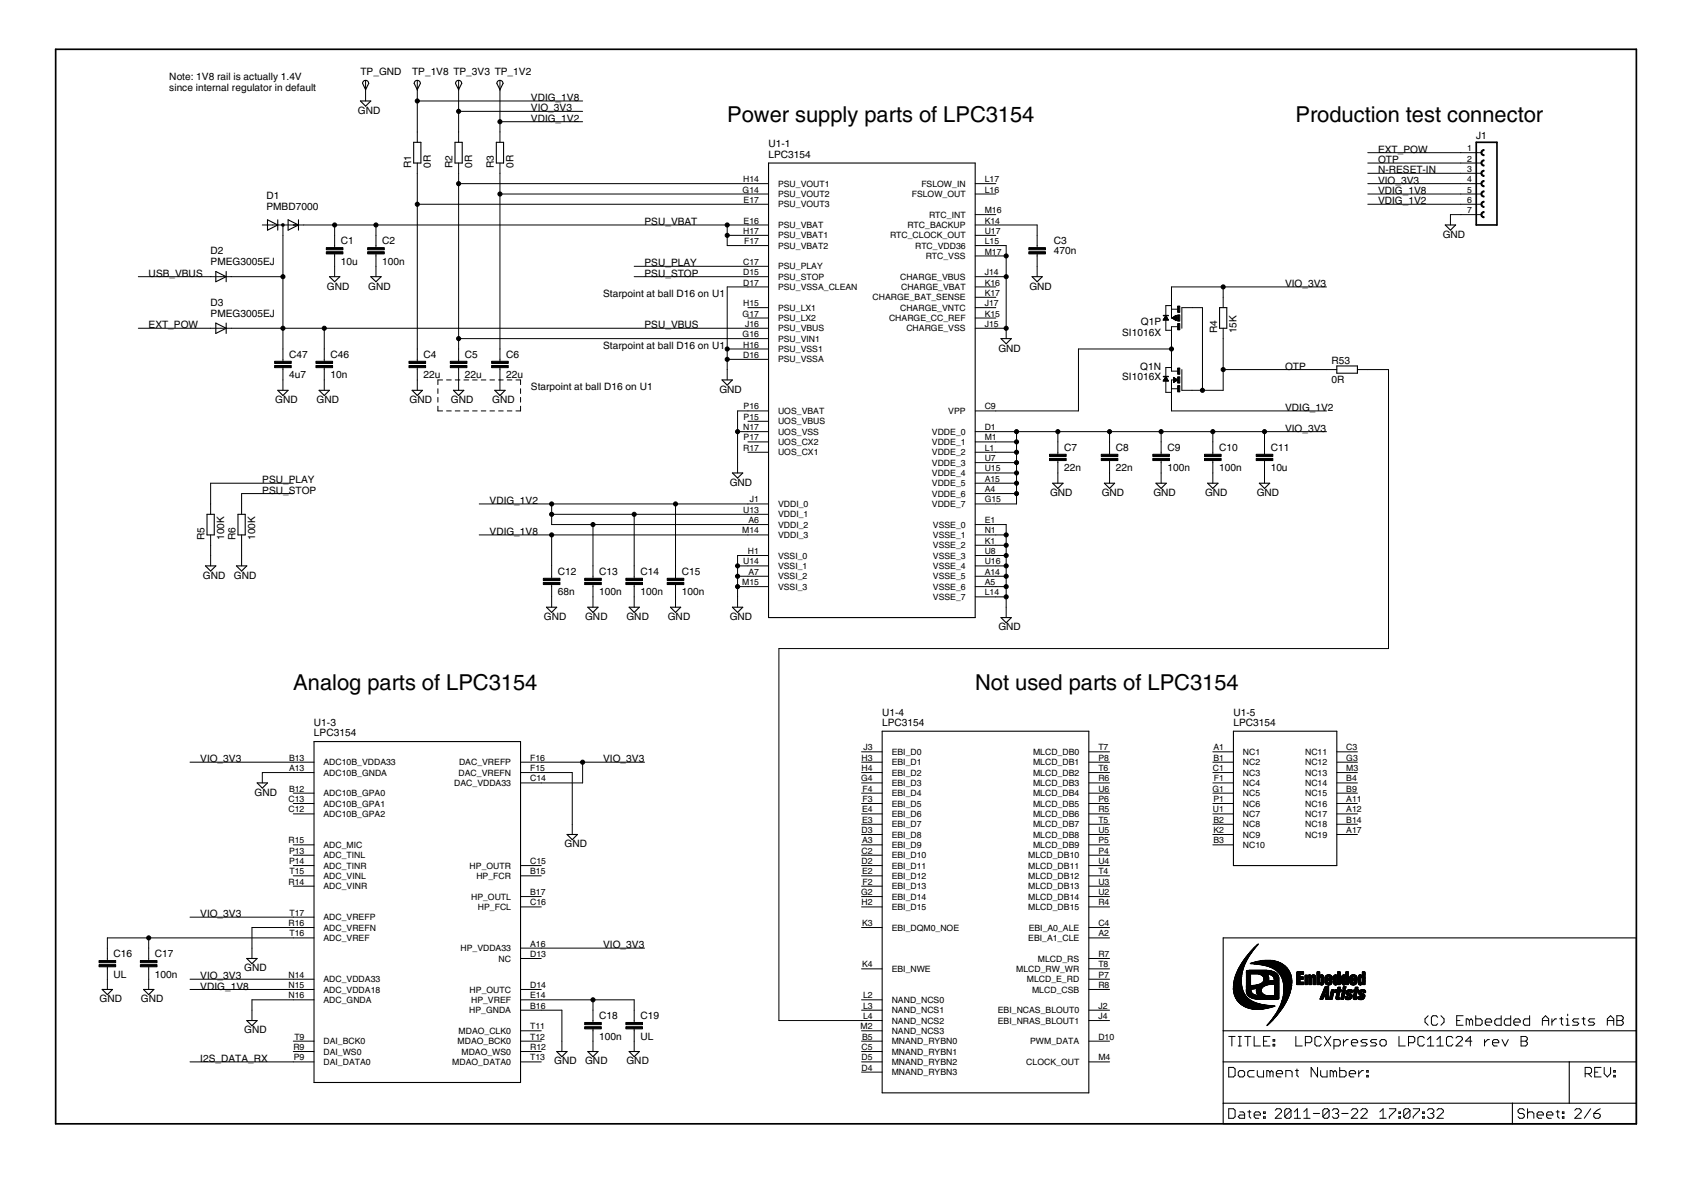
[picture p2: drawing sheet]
<svg xmlns="http://www.w3.org/2000/svg" width="297mm" height="210mm" viewBox="0 0 297 210" stroke-linecap="round" stroke-linejoin="round" font-family="sans-serif">
<defs><g id="words">
<g font-size="4.4">
<text x="127.7" y="21.4">Power supply parts of LPC3154</text>
<text x="227.6" y="21.4">Production test connector</text>
<text x="51.5" y="121.2">Analog parts of LPC3154</text>
<text x="171.3" y="121.2">Not used parts of LPC3154</text>
</g>
<g font-size="2.1">
<text x="29.7" y="14.1">Note: 1V8 rail is actually 1.4V</text>
<text x="29.7" y="15.9">since internal regulator in default</text>
<text x="63.3" y="13.2">TP_GND</text>
<text x="72.4" y="13.2">TP_1V8 TP_3V3 TP_1V2</text>
<text x="93.3" y="17.7">VDIG_1V8</text>
<text x="62.9" y="20">GND</text>
<text x="93.3" y="19.6">VIO_3V3</text>
<text x="93.3" y="21.4">VDIG_1V2</text>
<text x="72.2" y="29.5" transform="rotate(-90 72.2 29.5)">R1</text>
<text x="75.7" y="29.5" transform="rotate(-90 75.7 29.5)">0R</text>
<text x="79.5" y="29.5" transform="rotate(-90 79.5 29.5)">R2</text>
<text x="82.9" y="29.5" transform="rotate(-90 82.9 29.5)">0R</text>
<text x="86.7" y="29.5" transform="rotate(-90 86.7 29.5)">R3</text>
<text x="90.2" y="29.5" transform="rotate(-90 90.2 29.5)">0R</text>
<text x="135" y="27.7">LPC3154</text>
<text x="135" y="25.9">U1-1</text>
<text x="242.1" y="26.8">EXT_POW</text>
<text x="242.1" y="28.6">OTP</text>
<text x="259.3" y="24.5">J1</text>
<text x="46.8" y="35">D1</text>
<text x="242.1" y="32.3">VIO_3V3</text>
<text x="242.1" y="34.1">VDIG_1V8</text>
<text x="242.1" y="35.9">VDIG_1V2</text>
<text x="242.1" y="30.4">N-RESET-IN</text>
<text x="46.8" y="36.9">PMBD7000</text>
<text x="113.2" y="39.5">PSU_VBAT</text>
<text x="253.4" y="41.8">GND</text>
<text x="37" y="46.6">PMEG3005EJ</text>
<text x="37" y="44.6">D2</text>
<text x="59.9" y="46.5">10u</text>
<text x="59.9" y="42.9">C1</text>
<text x="67.1" y="46.5">100n</text>
<text x="67.1" y="42.9">C2</text>
<text x="113.2" y="46.8">PSU_PLAY</text>
<text x="185.1" y="44.7">470n</text>
<text x="185.1" y="42.9">C3</text>
<text x="26.1" y="48.6">USB_VBUS</text>
<text x="37" y="53.7">D3</text>
<text x="57.4" y="50.9">GND</text>
<text x="64.7" y="50.9">GND</text>
<text x="106" y="52.2">Starpoint at ball D16 on U1</text>
<text x="113.2" y="48.6">PSU_STOP</text>
<text x="180.8" y="50.9">GND</text>
<text x="225.7" y="50.4">VIO_3V3</text>
<text x="26.1" y="57.7">EXT_POW</text>
<text x="37" y="55.7">PMEG3005EJ</text>
<text x="113.2" y="57.7">PSU_VBUS</text>
<text x="197.1" y="58.9">SI1016X</text>
<text x="200.4" y="57.1">Q1P</text>
<text x="213.8" y="58.6" transform="rotate(-90 213.8 58.6)">R4</text>
<text x="217.2" y="58.6" transform="rotate(-90 217.2 58.6)">15K</text>
<text x="50.8" y="62.8">C47</text>
<text x="58.1" y="62.8">C46</text>
<text x="74.4" y="62.8">C4</text>
<text x="81.6" y="62.8">C5</text>
<text x="88.9" y="62.8">C6</text>
<text x="106" y="61.3">Starpoint at ball D16 on U1</text>
<text x="175.4" y="61.7">GND</text>
<text x="200.3" y="64.9">Q1N</text>
<text x="225.7" y="64.9">OTP</text>
<text x="233.9" y="63.9">R53</text>
<text x="48.3" y="70.8">GND</text>
<text x="50.8" y="66.5">4u7</text>
<text x="55.6" y="70.8">GND</text>
<text x="58.1" y="66.5">10n</text>
<text x="71.9" y="70.8">GND</text>
<text x="74.4" y="66.5">22u</text>
<text x="79.2" y="70.8">GND</text>
<text x="81.6" y="66.5">22u</text>
<text x="86.5" y="70.8">GND</text>
<text x="88.9" y="66.5">22u</text>
<text x="93.3" y="68.6">Starpoint at ball D16 on U1</text>
<text x="126.4" y="69">GND</text>
<text x="197.1" y="66.7">SI1016X</text>
<text x="233.9" y="67.3">0R</text>
<text x="225.7" y="75.8">VIO_3V3</text>
<text x="225.7" y="72.2">VDIG_1V2</text>
<text x="186.9" y="82.8">22n</text>
<text x="186.9" y="79.2">C7</text>
<text x="196" y="82.8">22n</text>
<text x="196" y="79.2">C8</text>
<text x="205.1" y="82.8">100n</text>
<text x="205.1" y="79.2">C9</text>
<text x="214.1" y="82.8">100n</text>
<text x="214.1" y="79.2">C10</text>
<text x="223.2" y="82.8">10u</text>
<text x="223.2" y="79.2">C11</text>
<text x="46.1" y="84.9">PSU_PLAY</text>
<text x="46.1" y="86.7">PSU_STOP</text>
<text x="86" y="88.5">VDIG_1V2</text>
<text x="128.2" y="85.3">GND</text>
<text x="184.5" y="87.2">GND</text>
<text x="193.5" y="87.2">GND</text>
<text x="202.6" y="87.2">GND</text>
<text x="211.7" y="87.2">GND</text>
<text x="220.8" y="87.2">GND</text>
<text x="35.9" y="94.9" transform="rotate(-90 35.9 94.9)">R5</text>
<text x="39.4" y="94.9" transform="rotate(-90 39.4 94.9)">100K</text>
<text x="41.4" y="94.9" transform="rotate(-90 41.4 94.9)">R6</text>
<text x="44.8" y="94.9" transform="rotate(-90 44.8 94.9)">100K</text>
<text x="86" y="94">VDIG_1V8</text>
<text x="35.6" y="101.7">GND</text>
<text x="41.1" y="101.7">GND</text>
<text x="98" y="100.9">C12</text>
<text x="105.2" y="100.9">C13</text>
<text x="112.5" y="100.9">C14</text>
<text x="119.8" y="100.9">C15</text>
<text x="98" y="104.6">68n</text>
<text x="105.2" y="104.6">100n</text>
<text x="112.5" y="104.6">100n</text>
<text x="119.8" y="104.6">100n</text>
<text x="95.5" y="108.9">GND</text>
<text x="102.8" y="108.9">GND</text>
<text x="110" y="108.9">GND</text>
<text x="117.3" y="108.9">GND</text>
<text x="128.2" y="108.9">GND</text>
<text x="175.4" y="110.7">GND</text>
<text x="155" y="125.7">U1-4</text>
<text x="216.7" y="125.7">U1-5</text>
<text x="55.1" y="129.3">LPC3154</text>
<text x="55.1" y="127.5">U1-3</text>
<text x="155" y="127.5">LPC3154</text>
<text x="216.7" y="127.5">LPC3154</text>
<text x="35.2" y="133.9">VIO_3V3</text>
<text x="106" y="133.9">VIO_3V3</text>
<text x="44.7" y="139.8">GND</text>
<text x="99.2" y="148.9">GND</text>
<text x="35.2" y="161.1">VIO_3V3</text>
<text x="106" y="166.5">VIO_3V3</text>
<text x="19.9" y="171.7">UL</text>
<text x="19.9" y="168.1">C16</text>
<text x="27.2" y="171.7">100n</text>
<text x="27.2" y="168.1">C17</text>
<text x="35.2" y="172">VIO_3V3</text>
<text x="35.2" y="173.8">VDIG_1V8</text>
<text x="42.9" y="170.6">GND</text>
<text x="17.5" y="176.1">GND</text>
<text x="24.8" y="176.1">GND</text>
<text x="105.2" y="179">C18</text>
<text x="112.5" y="179">C19</text>
<text x="42.9" y="181.5">GND</text>
<text x="105.2" y="182.6">100n</text>
<text x="112.5" y="182.6">UL</text>
<text x="35.2" y="186.5">I2S_DATA_RX</text>
<text x="97.3" y="187">GND</text>
<text x="102.8" y="187">GND</text>
<text x="110" y="187">GND</text>
</g>
<g font-size="1.8">
<text x="257.7" y="26.6">1</text>
<text x="257.7" y="28.4">2</text>
<text x="130.5" y="33.8">G14</text>
<text x="130.5" y="32">H14</text>
<text x="130.6" y="35.6">E17</text>
<text x="136.7" y="32.8">PSU_VOUT1</text>
<text x="136.7" y="34.6">PSU_VOUT2</text>
<text x="160.1" y="34.6">FSLOW_OUT</text>
<text x="161.8" y="32.8">FSLOW_IN</text>
<text x="173" y="32">L17</text>
<text x="173" y="33.8">L16</text>
<text x="257.7" y="30.2">3</text>
<text x="257.7" y="32">4</text>
<text x="257.7" y="33.8">5</text>
<text x="257.7" y="35.6">6</text>
<text x="130.5" y="41.1">H17</text>
<text x="130.6" y="39.3">E16</text>
<text x="136.7" y="36.4">PSU_VOUT3</text>
<text x="136.7" y="40.1">PSU_VBAT</text>
<text x="136.7" y="41.9">PSU_VBAT1</text>
<text x="156.3" y="41.9">RTC_CLOCK_OUT</text>
<text x="159.4" y="40.1">RTC_BACKUP</text>
<text x="163.2" y="38.2">RTC_INT</text>
<text x="173" y="37.4">M16</text>
<text x="173" y="39.3">K14</text>
<text x="173" y="41.1">U17</text>
<text x="257.7" y="37.4">7</text>
<text x="130.5" y="46.5">C17</text>
<text x="130.7" y="42.9">F17</text>
<text x="136.7" y="43.7">PSU_VBAT2</text>
<text x="136.7" y="47.3">PSU_PLAY</text>
<text x="160.7" y="43.7">RTC_VDD36</text>
<text x="162.6" y="45.5">RTC_VSS</text>
<text x="173" y="42.9">L15</text>
<text x="173" y="44.7">M17</text>
<text x="130.5" y="48.3">D15</text>
<text x="130.5" y="50.2">D17</text>
<text x="130.5" y="53.8">H15</text>
<text x="136.7" y="49.1">PSU_STOP</text>
<text x="136.7" y="50.9">PSU_VSSA_CLEAN</text>
<text x="153.3" y="52.8">CHARGE_BAT_SENSE</text>
<text x="158.1" y="49.1">CHARGE_VBUS</text>
<text x="158.3" y="50.9">CHARGE_VBAT</text>
<text x="173" y="48.3">J14</text>
<text x="173" y="50.2">K16</text>
<text x="173" y="52">K17</text>
<text x="173" y="53.8">J17</text>
<text x="130.5" y="55.6">G17</text>
<text x="130.5" y="59.2">G16</text>
<text x="130.9" y="57.4">J16</text>
<text x="136.7" y="54.6">PSU_LX1</text>
<text x="136.7" y="56.4">PSU_LX2</text>
<text x="136.7" y="58.2">PSU_VBUS</text>
<text x="156.2" y="56.4">CHARGE_CC_REF</text>
<text x="158.1" y="54.6">CHARGE_VNTC</text>
<text x="159.2" y="58.2">CHARGE_VSS</text>
<text x="173" y="55.6">K15</text>
<text x="173" y="57.4">J15</text>
<text x="130.5" y="61">H16</text>
<text x="130.5" y="62.9">D16</text>
<text x="136.7" y="60">PSU_VIN1</text>
<text x="136.7" y="61.8">PSU_VSS1</text>
<text x="136.7" y="63.7">PSU_VSSA</text>
<text x="130.6" y="71.9">P16</text>
<text x="173" y="71.9">C9</text>
<text x="130.5" y="75.6">N17</text>
<text x="130.6" y="73.7">P15</text>
<text x="130.6" y="77.4">P17</text>
<text x="136.7" y="72.7">UOS_VBAT</text>
<text x="136.7" y="74.5">UOS_VBUS</text>
<text x="136.7" y="76.4">UOS_VSS</text>
<text x="163.7" y="76.3">VDDE_0</text>
<text x="166.6" y="72.7">VPP</text>
<text x="173" y="75.6">D1</text>
<text x="173" y="77.4">M1</text>
<text x="130.5" y="79.2">R17</text>
<text x="136.7" y="78.2">UOS_CX2</text>
<text x="136.7" y="80">UOS_CX1</text>
<text x="163.7" y="78.2">VDDE_1</text>
<text x="163.7" y="80">VDDE_2</text>
<text x="163.7" y="81.8">VDDE_3</text>
<text x="163.7" y="83.6">VDDE_4</text>
<text x="173" y="79.2">L1</text>
<text x="173" y="81">U7</text>
<text x="173" y="82.8">U15</text>
<text x="131.7" y="88.3">J1</text>
<text x="136.7" y="89.1">VDDI_0</text>
<text x="163.7" y="85.4">VDDE_5</text>
<text x="163.7" y="87.2">VDDE_6</text>
<text x="163.7" y="89.1">VDDE_7</text>
<text x="173" y="84.6">A15</text>
<text x="173" y="86.4">A4</text>
<text x="173" y="88.3">G15</text>
<text x="130.4" y="93.7">M14</text>
<text x="130.5" y="90.1">U13</text>
<text x="131.5" y="91.9">A6</text>
<text x="136.7" y="90.9">VDDI_1</text>
<text x="136.7" y="92.7">VDDI_2</text>
<text x="136.7" y="94.5">VDDI_3</text>
<text x="163.9" y="92.7">VSSE_0</text>
<text x="163.9" y="94.5">VSSE_1</text>
<text x="173" y="91.9">E1</text>
<text x="173" y="93.7">N1</text>
<text x="173" y="95.5">K1</text>
<text x="130.5" y="99.1">U14</text>
<text x="131.4" y="97.3">H1</text>
<text x="131.5" y="101">A7</text>
<text x="136.7" y="98.1">VSSI_0</text>
<text x="136.7" y="99.9">VSSI_1</text>
<text x="136.7" y="101.8">VSSI_2</text>
<text x="163.9" y="96.3">VSSE_2</text>
<text x="163.9" y="98.1">VSSE_3</text>
<text x="163.9" y="99.9">VSSE_4</text>
<text x="163.9" y="101.8">VSSE_5</text>
<text x="173" y="97.3">U8</text>
<text x="173" y="99.1">U16</text>
<text x="173" y="101">A14</text>
<text x="130.4" y="102.8">M15</text>
<text x="136.7" y="103.6">VSSI_3</text>
<text x="163.9" y="103.6">VSSE_6</text>
<text x="163.9" y="105.4">VSSE_7</text>
<text x="173" y="102.8">A5</text>
<text x="173" y="104.6">L14</text>
<text x="151.7" y="131.8">J3</text>
<text x="192.9" y="131.8">T7</text>
<text x="213.1" y="131.8">A1</text>
<text x="236.5" y="131.8">C3</text>
<text x="50.8" y="133.6">B13</text>
<text x="50.8" y="135.4">A13</text>
<text x="56.8" y="134.4">ADC10B_VDDA33</text>
<text x="56.8" y="136.2">ADC10B_GNDA</text>
<text x="80.5" y="136.2">DAC_VREFN</text>
<text x="80.6" y="134.4">DAC_VREFP</text>
<text x="93.1" y="133.6">F16</text>
<text x="93.1" y="135.4">F15</text>
<text x="93.1" y="137.3">C14</text>
<text x="151.3" y="137.3">G4</text>
<text x="151.3" y="133.6">H3</text>
<text x="151.3" y="135.4">H4</text>
<text x="156.6" y="132.6">EBI_D0</text>
<text x="156.6" y="134.4">EBI_D1</text>
<text x="156.6" y="136.2">EBI_D2</text>
<text x="181.5" y="132.6">MLCD_DB0</text>
<text x="181.5" y="134.4">MLCD_DB1</text>
<text x="181.5" y="136.2">MLCD_DB2</text>
<text x="192.9" y="133.6">P8</text>
<text x="192.9" y="135.4">T6</text>
<text x="192.9" y="137.3">R6</text>
<text x="213.1" y="135.4">C1</text>
<text x="213.1" y="133.6">B1</text>
<text x="213.2" y="137.3">F1</text>
<text x="218.3" y="132.6">NC1</text>
<text x="218.3" y="134.4">NC2</text>
<text x="218.3" y="136.2">NC3</text>
<text x="229.3" y="132.6">NC11</text>
<text x="229.3" y="134.4">NC12</text>
<text x="229.3" y="136.2">NC13</text>
<text x="236.5" y="133.6">G3</text>
<text x="236.5" y="135.4">M3</text>
<text x="236.5" y="137.3">B4</text>
<text x="50.7" y="142.7">C12</text>
<text x="50.7" y="140.9">C13</text>
<text x="50.8" y="139.1">B12</text>
<text x="56.8" y="139.9">ADC10B_GPA0</text>
<text x="56.8" y="143.5">ADC10B_GPA2</text>
<text x="56.8" y="141.7">ADC10B_GPA1</text>
<text x="79.8" y="138">DAC_VDDA33</text>
<text x="151.4" y="142.7">E4</text>
<text x="151.5" y="139.1">F4</text>
<text x="151.5" y="140.9">F3</text>
<text x="156.6" y="138.1">EBI_D3</text>
<text x="156.6" y="139.9">EBI_D4</text>
<text x="156.6" y="141.7">EBI_D5</text>
<text x="156.6" y="143.5">EBI_D6</text>
<text x="181.5" y="138">MLCD_DB3</text>
<text x="181.5" y="139.9">MLCD_DB4</text>
<text x="181.5" y="141.7">MLCD_DB5</text>
<text x="181.5" y="143.5">MLCD_DB6</text>
<text x="192.9" y="139.1">U6</text>
<text x="192.9" y="140.9">P6</text>
<text x="192.9" y="142.7">R5</text>
<text x="213" y="139.1">G1</text>
<text x="213.1" y="142.7">U1</text>
<text x="213.1" y="140.9">P1</text>
<text x="218.3" y="138.1">NC4</text>
<text x="218.3" y="139.9">NC5</text>
<text x="218.3" y="141.7">NC6</text>
<text x="218.3" y="143.5">NC7</text>
<text x="229.3" y="138">NC14</text>
<text x="229.3" y="139.9">NC15</text>
<text x="229.3" y="141.7">NC16</text>
<text x="229.3" y="143.5">NC17</text>
<text x="236.5" y="139.1">B9</text>
<text x="236.5" y="140.9">A11</text>
<text x="236.5" y="142.7">A12</text>
<text x="50.7" y="148.1">R15</text>
<text x="50.8" y="150">P13</text>
<text x="56.8" y="148.9">ADC_MIC</text>
<text x="151.3" y="146.3">D3</text>
<text x="151.3" y="150">C2</text>
<text x="151.4" y="144.5">E3</text>
<text x="151.4" y="148.1">A3</text>
<text x="156.6" y="145.3">EBI_D7</text>
<text x="156.6" y="147.1">EBI_D8</text>
<text x="156.6" y="148.9">EBI_D9</text>
<text x="181.5" y="145.3">MLCD_DB7</text>
<text x="181.5" y="147.1">MLCD_DB8</text>
<text x="181.5" y="148.9">MLCD_DB9</text>
<text x="192.9" y="144.5">T5</text>
<text x="192.9" y="146.3">U5</text>
<text x="192.9" y="148.1">P5</text>
<text x="192.9" y="150">P4</text>
<text x="213.1" y="144.5">B2</text>
<text x="213.1" y="146.3">K2</text>
<text x="213.1" y="148.1">B3</text>
<text x="218.3" y="145.3">NC8</text>
<text x="218.3" y="147.1">NC9</text>
<text x="218.3" y="148.9">NC10</text>
<text x="229.3" y="145.3">NC18</text>
<text x="229.3" y="147.1">NC19</text>
<text x="236.5" y="144.5">B14</text>
<text x="236.5" y="146.3">A17</text>
<text x="50.7" y="155.4">R14</text>
<text x="50.8" y="151.8">P14</text>
<text x="50.9" y="153.6">T15</text>
<text x="56.8" y="150.8">ADC_TINL</text>
<text x="56.8" y="152.6">ADC_TINR</text>
<text x="56.8" y="154.4">ADC_VINL</text>
<text x="82.5" y="152.6">HP_OUTR</text>
<text x="83.7" y="154.4">HP_FCR</text>
<text x="93.1" y="153.6">B15</text>
<text x="93.1" y="151.8">C15</text>
<text x="151.3" y="151.8">D2</text>
<text x="151.4" y="153.6">E2</text>
<text x="151.5" y="155.4">F2</text>
<text x="156.6" y="150.8">EBI_D10</text>
<text x="156.6" y="152.6">EBI_D11</text>
<text x="156.6" y="154.4">EBI_D12</text>
<text x="180.6" y="150.8">MLCD_DB10</text>
<text x="180.6" y="152.6">MLCD_DB11</text>
<text x="180.6" y="154.4">MLCD_DB12</text>
<text x="192.9" y="151.8">U4</text>
<text x="192.9" y="153.6">T4</text>
<text x="192.9" y="155.4">U3</text>
<text x="50.9" y="160.9">T17</text>
<text x="56.8" y="156.2">ADC_VINR</text>
<text x="56.8" y="161.6">ADC_VREFP</text>
<text x="82.8" y="158">HP_OUTL</text>
<text x="83.9" y="159.8">HP_FCL</text>
<text x="93.1" y="159">C16</text>
<text x="93.1" y="157.2">B17</text>
<text x="151.3" y="157.2">G2</text>
<text x="151.3" y="159">H2</text>
<text x="156.6" y="156.2">EBI_D13</text>
<text x="156.6" y="158">EBI_D14</text>
<text x="156.6" y="159.8">EBI_D15</text>
<text x="180.6" y="156.2">MLCD_DB13</text>
<text x="180.6" y="158">MLCD_DB14</text>
<text x="180.6" y="159.8">MLCD_DB15</text>
<text x="192.9" y="157.2">U2</text>
<text x="192.9" y="159">R4</text>
<text x="50.7" y="162.7">R16</text>
<text x="50.9" y="164.5">T16</text>
<text x="56.8" y="163.5">ADC_VREFN</text>
<text x="56.8" y="165.3">ADC_VREF</text>
<text x="80.9" y="167.1">HP_VDDA33</text>
<text x="93.1" y="166.3">A16</text>
<text x="151.4" y="162.7">K3</text>
<text x="156.6" y="163.5">EBI_DQM0_NOE</text>
<text x="180.6" y="165.3">EBI_A1_CLE</text>
<text x="180.7" y="163.5">EBI_A0_ALE</text>
<text x="192.9" y="162.7">C4</text>
<text x="192.9" y="164.5">A2</text>
<text x="50.7" y="173.6">N15</text>
<text x="50.7" y="171.7">N14</text>
<text x="56.8" y="172.5">ADC_VDDA33</text>
<text x="87.6" y="168.9">NC</text>
<text x="93.1" y="173.6">D14</text>
<text x="93.1" y="168.1">D13</text>
<text x="151.4" y="169.9">K4</text>
<text x="156.6" y="170.7">EBI_NWE</text>
<text x="178.5" y="170.7">MLCD_RW_WR</text>
<text x="180.4" y="172.5">MLCD_E_RD</text>
<text x="182.3" y="168.9">MLCD_RS</text>
<text x="192.9" y="168.1">R7</text>
<text x="192.9" y="169.9">T8</text>
<text x="192.9" y="173.6">R8</text>
<text x="192.9" y="171.7">P7</text>
<text x="50.7" y="175.4">N16</text>
<text x="56.8" y="174.4">ADC_VDDA18</text>
<text x="56.8" y="176.2">ADC_GNDA</text>
<text x="82.4" y="178">HP_GNDA</text>
<text x="82.5" y="174.3">HP_OUTC</text>
<text x="82.8" y="176.2">HP_VREF</text>
<text x="93.1" y="177.2">B16</text>
<text x="93.1" y="175.4">E14</text>
<text x="151.6" y="175.4">L2</text>
<text x="151.6" y="177.2">L3</text>
<text x="151.6" y="179">L4</text>
<text x="156.6" y="176.2">NAND_NCS0</text>
<text x="156.6" y="178">NAND_NCS1</text>
<text x="156.6" y="179.8">NAND_NCS2</text>
<text x="175.3" y="178">EBI_NCAS_BLOUT0</text>
<text x="175.3" y="179.8">EBI_NRAS_BLOUT1</text>
<text x="181.3" y="174.3">MLCD_CSB</text>
<text x="192.9" y="177.2">J2</text>
<text x="192.9" y="179">J4</text>
<text x="51.5" y="184.4">R9</text>
<text x="51.7" y="182.6">T9</text>
<text x="56.8" y="183.4">DAI_BCK0</text>
<text x="56.8" y="185.2">DAI_WS0</text>
<text x="80.4" y="183.4">MDAO_BCK0</text>
<text x="80.5" y="181.6">MDAO_CLK0</text>
<text x="81.1" y="185.2">MDAO_WS0</text>
<text x="93.1" y="184.4">R12</text>
<text x="93.1" y="182.6">T12</text>
<text x="93.1" y="180.8">T11</text>
<text x="151.2" y="180.8">M2</text>
<text x="151.3" y="184.4">C5</text>
<text x="151.4" y="182.6">B5</text>
<text x="156.6" y="181.6">NAND_NCS3</text>
<text x="156.6" y="183.4">MNAND_RYBN0</text>
<text x="156.6" y="185.2">MNAND_RYBN1</text>
<text x="181" y="183.4">PWM_DATA</text>
<text x="192.9" y="182.6">D10</text>
<text x="51.6" y="186.3">P9</text>
<text x="56.8" y="187.1">DAI_DATA0</text>
<text x="79.4" y="187">MDAO_DATA0</text>
<text x="93.1" y="186.3">T13</text>
<text x="151.3" y="186.3">D5</text>
<text x="151.3" y="188.1">D4</text>
<text x="156.6" y="187.1">MNAND_RYBN2</text>
<text x="156.6" y="188.9">MNAND_RYBN3</text>
<text x="180.3" y="187">CLOCK_OUT</text>
<text x="192.9" y="186.3">M4</text>
</g>
</g></defs>
<g fill="#000" stroke="#000" stroke-width=".19">
<path d="M63.3 17.7h1.8zM63.7 14.6l.5 1.1zM63.3 17.7l.9 .9zM64.8 14.6l-.6 1.1zM65.1 17.7l-.9 .9zM72.7 14.6l.6 1.1zM73.9 14.6l-.6 1.1zM80 14.6l.6 1.1zM81.1 14.6l-.5 1.1zM87.3 14.6l.5 1.1zM88.4 14.6l-.6 1.1zM47 38.6v1.8z"/>
<path d="M47 38.6l1.8 .9zM48.8 38.6v.9zM48.8 39.5v.9zM50.6 38.6v1.8zM50.6 38.6l1.8 .9zM52.4 38.6v.9zM52.4 39.5v.9zM72.7 25v3.6zM73.9 25v3.6zM72.7 25h1.2zM72.7 28.6h1.2zM79.9 25v3.6z"/>
<path d="M81.2 25v3.6zM79.9 25h1.3zM79.9 28.6h1.3zM87.2 25v3.6zM88.5 25v3.6zM87.2 25h1.3zM87.2 28.6h1.3zM135 28.6h36.3zM171.3 28.6v79.9zM253.9 39.5h1.8zM255.7 39.5l-.9 .9zM37.9 58.6l1.8-.9z"/>
<path d="M37.9 56.7v1.9zM37.9 49.5l1.8-.9zM37.9 47.7v1.8zM37.9 56.7l1.8 1zM39.7 56.7v1zM39.7 57.7v.9zM37.9 47.7l1.8 .9zM39.7 47.7v.9zM39.7 48.6v.9zM47 40.4l1.8-.9zM50.6 40.4l1.8-.9zM57.9 48.6h1.8z"/>
<path d="M57.9 48.6l.9 .9zM58.8 49.5l.9-.9zM65.1 48.6h1.9zM65.1 48.6l.9 .9zM66 49.5l1-.9zM175.8 59.5h1.9zM176.7 60.4l1-.9zM181.3 48.6h1.8zM181.3 48.6l.9 .9zM182.2 49.5l.9-.9zM214.2 54v3.7zM215.5 54v3.7z"/>
<path d="M214.2 54h1.3zM214.2 57.7h1.3zM253.9 39.5l.9 .9zM48.8 68.6h1.8zM48.8 68.6l.9 .9zM49.7 69.5l.9-.9zM56 68.6h1.9zM56 68.6l1 .9zM57 69.5l.9-.9zM72.4 68.6h1.8zM72.4 68.6l.9 .9zM73.3 69.5l.9-.9z"/>
<path d="M79.7 68.6h1.8zM79.7 68.6l.9 .9zM81.5 68.6l-.9 .9zM86.9 68.6h1.8zM86.9 68.6l.9 .9zM87.8 69.5l.9-.9zM126.8 66.7h1.9zM126.8 66.7l.9 .9zM128.7 66.7l-1 .9zM175.8 59.5l.9 .9zM234.8 65.6h3.6zM234.8 64.3v1.3z"/>
<path d="M234.8 64.3h3.6zM238.4 64.3v1.3zM36.1 99.4h1.8zM36.4 90.3v3.7zM37.6 90.3v3.7zM36.4 90.3h1.2zM36.4 94h1.2zM37 100.3l.9-.9zM41.5 99.4h1.8zM41.8 90.3v3.7zM43.1 90.3v3.7zM41.8 90.3h1.3z"/>
<path d="M41.8 94h1.3zM43.3 99.4l-.9 .9zM128.7 83.1h1.8zM128.7 83.1l.9 .9zM129.6 84l.9-.9zM184.9 84.9h1.8zM184.9 84.9l.9 .9zM186.7 84.9l-.9 .9zM194 84.9h1.8zM194 84.9l.9 .9zM195.8 84.9l-.9 .9zM203.1 84.9h1.8z"/>
<path d="M203.1 84.9l.9 .9zM204.9 84.9l-.9 .9zM212.1 84.9h1.9zM212.1 84.9l.9 .9zM214 84.9l-1 .9zM221.2 84.9h1.8zM221.2 84.9l.9 .9zM223 84.9l-.9 .9zM36.1 99.4l.9 .9zM41.5 99.4l.9 .9zM96 106.7h1.8zM96 106.7l.9 .9z"/>
<path d="M97.8 106.7l-.9 .9zM103.3 106.7h1.8zM103.3 106.7l.9 .9zM105.1 106.7l-.9 .9zM110.5 106.7h1.8zM110.5 106.7l.9 .9zM112.3 106.7l-.9 .9zM117.8 106.7h1.8zM117.8 106.7l.9 .9zM119.6 106.7l-.9 .9zM128.7 106.7h1.8zM128.7 106.7l.9 .9z"/>
<path d="M130.5 106.7l-.9 .9zM135 28.6v79.9zM135 108.5h36.3zM175.8 108.5h1.9zM175.8 108.5l.9 .9zM177.7 108.5l-1 .9zM45.2 137.5h1.8zM45.2 137.5l.9 .9zM47 137.5l-.9 .9zM55.2 130.3h36.2zM91.4 130.3v59.8zM155 128.4h36.3z"/>
<path d="M191.3 128.4v63.6zM216.7 128.4h18.1zM234.8 128.4v23.6zM99.6 146.6h1.8zM99.6 146.6l.9 .9zM101.4 146.6l-.9 .9zM216.7 128.4v23.6zM216.7 152h18.1zM17.9 173.8h1.9zM17.9 173.8l1 .9zM18.9 174.7l.9-.9zM25.2 173.8h1.8z"/>
<path d="M25.2 173.8l.9 .9zM26.1 174.7l.9-.9zM43.3 168.4h1.9zM43.3 179.3h1.9zM43.3 168.4l1 .9zM45.2 168.4l-.9 .9zM45.2 179.3l-.9 .9zM214.9 164.7h72.5zM287.4 164.7v16.4zM43.3 179.3l1 .9zM55.2 130.3v59.8zM55.2 190.1h36.2z"/>
<path d="M97.8 184.7h1.8zM97.8 184.7l.9 .9zM99.6 184.7l-.9 .9zM103.3 184.7h1.8zM103.3 184.7l.9 .9zM105.1 184.7l-.9 .9zM110.5 184.7h1.8zM110.5 184.7l.9 .9zM112.3 184.7l-.9 .9zM155 128.4v63.6zM155 192h36.3zM214.9 197.4h50.8z"/>
<path d="M214.9 193.8v3.6zM214.9 193.8h50.8zM214.9 186.5v7.3zM214.9 181.1v5.4zM214.9 181.1h72.5zM214.9 164.7v16.4zM265.7 193.8v3.6zM265.7 193.8h10zM265.7 197.4h21.7zM275.7 186.5v7.3zM214.9 186.5h60.8zM275.7 193.8h11.7z"/>
<path d="M275.7 186.5h11.7zM287.4 186.5v7.3zM287.4 193.8v3.6zM287.4 181.1v5.4z"/>
</g>
<g fill="#000" stroke="#000" stroke-width=".18">
<path d="M64.2 14.1v1.8zM64.2 15.9v1.8zM73.3 14.1v1.8zM73.3 17.7h29zM73.3 15.9v1.8zM80.6 14.1v1.8zM80.6 19.6h21.7zM80.6 15.9v3.7zM87.8 14.1v1.8zM87.8 15.9v5.5zM46.1 39.5h1.8zM47.9 39.5h.9z"/>
<path d="M51.5 39.5h.9zM48.8 39.5h3.6zM51.5 39.5h1.8zM53.3 39.5h5.5zM66 39.5h61.7zM66 39.5v1.8zM58.8 39.5h7.2zM73.3 23.2v1.8zM73.3 28.6v1.8zM73.3 17.7v5.5zM73.3 30.4v5.5zM73.3 35.9v25.4z"/>
<path d="M80.6 23.2v1.8zM80.6 28.6v1.8zM80.6 19.6v3.6zM80.6 30.4v1.9zM80.6 32.3v27.2zM87.8 23.2v1.8zM87.8 28.6v1.8zM87.8 21.4v1.8zM87.8 21.4h14.5zM87.8 30.4v3.7zM87.8 34.1v27.2zM127.7 39.5h3.7z"/>
<path d="M131.4 32.3h3.6zM131.4 34.1h3.6zM131.4 35.9h3.6zM131.4 39.5h3.6zM87.8 34.1h43.6zM80.6 32.3h50.8zM73.3 35.9h58.1zM171.3 32.3h3.6zM171.3 34.1h3.6zM171.3 37.7h3.6zM171.3 39.5h3.6zM174.9 39.5h7.3z"/>
<path d="M182.2 39.5v1.8zM240.3 32.3h16.3zM240.3 34.1h16.3zM240.3 35.9h16.3zM240.3 30.4h16.3zM254.8 37.7v1.8zM254.8 37.7h1.8zM256.6 26.8h3.6zM256.6 28.6h3.6zM256.6 30.4h3.6zM256.6 32.3h3.6zM256.6 34.1h3.6z"/>
<path d="M256.6 35.9h3.6zM256.6 37.7h3.6zM240.3 26.8h16.3zM240.3 28.6h16.3zM37 57.7h1.8zM37 48.6h1.8zM24.3 48.6h12.7zM24.3 57.7h12.7zM38.8 57.7h1.8zM38.8 48.6h1.8zM40.6 57.7h9.1zM40.6 48.6h9.1z"/>
<path d="M49.7 39.5v1.8zM49.7 48.6v9.1zM49.7 41.3v7.3zM49.7 57.7v3.6zM49.7 57.7h7.3zM58.8 41.3v1.8zM58.8 45v1.8zM58.8 43.1v.4zM58.8 44.6v.4zM58.8 46.8v1.8zM58.8 39.5v1.8zM66 41.3v1.8z"/>
<path d="M66 45v1.8zM66 43.1v.4zM66 44.6v.4zM66 46.8v1.8zM80.6 59.5v1.8zM127.7 50.4v10.9zM127.7 41.3v1.8zM127.7 39.5v1.8zM131.4 41.3h3.6zM131.4 43.1h3.6zM131.4 46.8h3.6zM131.4 48.6h3.6z"/>
<path d="M131.4 50.4h3.6zM131.4 54h3.6zM131.4 55.9h3.6zM131.4 57.7h3.6zM131.4 59.5h3.6zM127.7 50.4h3.7zM80.6 59.5h50.8zM111.4 46.8h20zM111.4 48.6h20zM57 57.7h74.4zM127.7 41.3h3.7zM127.7 43.1h3.7z"/>
<path d="M171.3 43.1h3.6zM171.3 45h3.6zM171.3 48.6h3.6zM171.3 50.4h3.6zM171.3 52.2h3.6zM171.3 54h3.6zM171.3 55.9h3.6zM171.3 57.7h3.6zM171.3 41.3h3.6zM174.9 45h1.8zM174.9 43.1h1.8zM174.9 48.6h1.8z"/>
<path d="M174.9 57.7h1.8zM176.7 57.7v1.8zM176.7 43.1v1.9zM176.7 45v3.6zM176.7 48.6v9.1zM182.2 41.3v1.8zM182.2 45v1.8zM182.2 43.1v.4zM182.2 44.6v.4zM182.2 46.8v1.8zM204.8 55.5l-.5 .7zM204.3 56.2h.9z"/>
<path d="M204.4 56.2h.8zM204.4 56.1h.8zM204.4 56.1h.7zM204.4 56h.7zM204.5 56h.6zM204.5 55.9h.6zM204.5 55.9h.5zM204.6 55.8h.4zM204.6 55.7h.3zM204.7 55.7h.2zM204.7 55.6h.2zM204.8 53.7v1.8z"/>
<path d="M204.8 53.7h1zM204.8 56.1v1.9zM204.8 55.5l.4 .7zM205.8 57.7v1.8zM205.8 52.2v1.8zM205.8 54.3v1.6zM205.8 57.4v.3zM204.8 58h1zM205.8 54v.3zM205.8 50.4v1.8zM205.8 59.5v1.8zM205.9 55.9l.7-.5z"/>
<path d="M205.9 55.8h.7zM205.9 55.9h.7zM206 55.9h.6zM206 55.8h.6zM206 56h.6zM206.1 55.7h.5zM206.1 56h.5zM206.2 55.7h.4zM206.2 56h.4zM206.2 55.6h.4zM206.2 56.1h.4zM206.3 55.6h.3z"/>
<path d="M206.3 56.1h.3zM206.4 55.5h.2zM206.4 56.2h.2zM206.5 55.5h.1zM206.5 56.2h.1zM206.6 55.4v.9zM205.9 55.9l.7 .4zM205.8 54.3h1.1zM205.8 57.4h1.1zM205.8 55.9h1.2zM207.6 54v3.7zM207.6 54h1.8z"/>
<path d="M209.4 54h1.8zM211.2 54v14.6zM214.9 52.2v1.8zM214.9 57.7v1.8zM205.8 50.4h9.1zM214.9 50.4v1.8zM214.9 59.5v5.4zM214.9 50.4h18.1zM49.7 61.3v1.8zM49.7 64.9v1.8zM49.7 63.1v.4zM49.7 64.6v.3z"/>
<path d="M49.7 66.7v1.9zM57 61.3v1.8zM57 64.9v1.8zM57 63.1v.4zM57 64.6v.3zM57 66.7v1.9zM57 57.7v3.6zM73.3 61.3v1.8zM73.3 64.9v1.8zM73.3 63.1v.4zM73.3 64.6v.3zM73.3 66.7v1.9z"/>
<path d="M76.9 66.7h.8zM76.9 71.4v.8zM76.9 69.8v.8zM76.9 68.3v.8zM76.9 66.7v.9zM76.9 72.2h.8zM78.4 66.7h.9zM78.4 72.2h.9zM80 66.7h.8zM80.6 61.3v1.8zM80.6 64.9v1.8zM80.6 63.1v.4z"/>
<path d="M80.6 64.6v.3zM80.6 66.7v1.9zM80 72.2h.8zM81.5 66.7h.8zM81.5 72.2h.8zM83 66.7h.8zM83 72.2h.8zM84.5 66.7h.8zM84.5 72.2h.8zM86.1 66.7h.8zM86.1 72.2h.8zM87.6 66.7h.8z"/>
<path d="M87.8 61.3v1.8zM87.8 64.9v1.8zM87.8 63.1v.4zM87.8 64.6v.3zM87.8 66.7v1.9zM87.6 72.2h.8zM89.1 66.7h.8zM89.1 72.2h.8zM90.6 66.7h.8zM91.4 66.7v.9zM91.4 68.3v.8zM91.4 69.8v.8z"/>
<path d="M91.4 71.4v.8zM90.6 72.2h.8zM127.7 64.9v1.8zM127.7 61.3v1.8zM127.7 63.1v1.8zM129.6 75.8v5.5zM129.6 72.2v3.6zM131.4 61.3h3.6zM131.4 63.1h3.6zM131.4 72.2h3.6zM131.4 74h3.6zM131.4 75.8h3.6z"/>
<path d="M131.4 77.6h3.6zM131.4 79.4h3.6zM129.6 75.8h1.8zM129.6 72.2h1.8zM127.7 61.3h3.7zM127.7 63.1h3.7zM171.3 72.2h3.6zM171.3 75.8h3.6zM171.3 77.6h3.6zM171.3 79.4h3.6zM174.9 75.8h3.7zM174.9 77.6h3.7z"/>
<path d="M174.9 79.4h3.7zM178.6 75.8h7.2zM178.6 75.8v1.8zM178.6 77.6v1.8zM185.8 77.6v1.8zM185.8 79.4v.4zM185.8 75.8v1.8zM185.8 75.8h9.1zM189.4 61.3v10.9zM174.9 72.2h14.5zM194.9 77.6v1.8zM194.9 79.4v.4z"/>
<path d="M194.9 75.8v1.8zM194.9 75.8h9.1zM204 77.6v1.8zM204 79.4v.4zM204 75.8h9zM204 75.8v1.8zM204.3 66.9h.9zM204.4 66.9h.8zM204.4 66.8h.8zM204.4 66.8h.7zM204.4 66.7h.7zM204.5 66.7h.6z"/>
<path d="M204.5 66.6h.6zM204.5 66.6h.5zM204.6 66.5h.4zM204.6 66.4h.3zM204.7 66.4h.2zM204.7 66.3h.2zM204.8 66.9v2zM204.8 68.9h1zM204.8 64.6v1.6zM204.8 66.2l-.5 .7zM204.8 66.2l.4 .7zM205.8 63.1v1.8z"/>
<path d="M205.8 68.6v1.8zM205.8 66.7v1.6zM205.8 64.9v.3zM204.8 64.6h1zM205.8 68.3v.3zM205.8 70.4v1.8zM205.8 72.2h27.2zM205.8 61.3v1.8zM189.4 61.3h16.4zM205.8 66.7h.3zM206.1 66.3v.9zM206.1 67.2l.8-.5z"/>
<path d="M206.1 67.1h.2zM206.1 67h.3zM206.1 67h.4zM206.1 66.9h.5zM206.1 66.9h.6zM206.1 66.8h.6zM206.1 66.8h.7zM206.1 66.7h.8zM206.1 66.7h.7zM206.1 66.6h.6zM206.1 66.6h.5zM206.1 66.5h.5z"/>
<path d="M206.1 66.5h.4zM206.1 66.5h.3zM206.1 66.4h.3zM206.1 66.4h.2zM205.8 68.3h1.1zM205.8 65.2h1.1zM206.1 66.3l.8 .4zM207.6 64.9v3.7zM207.6 68.6h1.8zM209.4 68.6h1.8zM213 77.6v1.8zM213 79.4v.4z"/>
<path d="M213 75.8h9.1zM213 75.8v1.8zM214.9 64.9v3.7zM211.2 68.6h3.7zM222.1 77.6v1.8zM222.1 79.4v.4zM222.1 75.8v1.8zM222.1 75.8h10.9zM233 64.9h1.8zM214.9 64.9h18.1zM238.4 64.9h1.9zM240.3 64.9h3.6z"/>
<path d="M37 88.5v1.8zM37 94v1.8zM37 97.6v1.8zM37 95.8v1.8zM37 84.9v3.6zM37 84.9h14.5zM42.4 88.5v1.8zM42.4 94v1.8zM42.4 97.6v1.8zM42.4 95.8v1.8zM42.4 86.7v1.8zM42.4 86.7h9.1z"/>
<path d="M84.2 88.5h12.7zM96.9 99.4v1.8zM96.9 94v5.4zM84.2 94h12.7zM96.9 90.3v1.8zM96.9 88.5v1.8zM96.9 90.3h14.5zM104.2 99.4v1.8zM104.2 92.1v7.3zM96.9 92.1h7.3zM111.4 99.4v1.8zM111.4 90.3v9.1z"/>
<path d="M118.7 99.4v1.8zM118.7 88.5v10.9zM96.9 88.5h21.8zM129.6 81.3v1.8zM129.6 97.6v1.8zM129.6 99.4v1.8zM131.4 88.5h3.6zM131.4 90.3h3.6zM131.4 92.1h3.6zM131.4 94h3.6zM131.4 97.6h3.6zM131.4 99.4h3.6z"/>
<path d="M129.6 97.6h1.8zM129.6 99.4h1.8zM96.9 94h34.5zM104.2 92.1h27.2zM111.4 90.3h20zM118.7 88.5h12.7zM171.3 81.3h3.6zM171.3 83.1h3.6zM171.3 84.9h3.6zM171.3 86.7h3.6zM171.3 88.5h3.6zM171.3 92.1h3.6z"/>
<path d="M171.3 94h3.6zM171.3 95.8h3.6zM171.3 97.6h3.6zM171.3 99.4h3.6zM174.9 92.1h1.8zM174.9 94h1.8zM174.9 95.8h1.8zM174.9 97.6h1.8zM174.9 99.4h1.8zM174.9 83.1h3.7zM174.9 84.9h3.7zM174.9 86.7h3.7z"/>
<path d="M174.9 81.3h3.7zM176.7 92.1v1.9zM176.7 94v1.8zM176.7 95.8v1.8zM176.7 97.6v1.8zM176.7 99.4v1.8zM178.6 83.1v1.8zM178.6 84.9v1.8zM178.6 86.7v1.8zM174.9 88.5h3.7zM178.6 79.4v1.9zM178.6 81.3v1.8z"/>
<path d="M185.8 81.3v1.8zM185.8 80.9v.4zM185.8 83.1v1.8zM194.9 81.3v1.8zM194.9 80.9v.4zM194.9 83.1v1.8zM204 81.3v1.8zM204 80.9v.4zM204 83.1v1.8zM213 81.3v1.8zM213 80.9v.4zM213 83.1v1.8z"/>
<path d="M222.1 83.1v1.8zM222.1 81.3v1.8zM222.1 80.9v.4zM96.9 103v1.8zM96.9 101.2v.4zM96.9 102.7v.3zM96.9 104.8v1.9zM104.2 103v1.8zM104.2 101.2v.4zM104.2 102.7v.3zM104.2 104.8v1.9zM111.4 103v1.8z"/>
<path d="M111.4 101.2v.4zM111.4 102.7v.3zM111.4 104.8v1.9zM118.7 103v1.8zM118.7 101.2v.4zM118.7 102.7v.3zM118.7 104.8v1.9zM129.6 104.8v1.9zM129.6 101.2v1.8zM129.6 103v1.8zM131.4 101.2h3.6zM131.4 103h3.6z"/>
<path d="M129.6 103h1.8zM129.6 101.2h1.8zM136.8 113.9h107.1zM171.3 101.2h3.6zM171.3 103h3.6zM171.3 104.8h3.6zM174.9 101.2h1.8zM174.9 103h1.8zM174.9 104.8h1.8zM176.7 106.7v1.8zM176.7 101.2v1.8zM176.7 103v1.8z"/>
<path d="M176.7 104.8v1.9zM243.9 64.9v49zM33.4 133.9h18.1zM46.1 135.7v1.8zM51.5 133.9h3.7zM51.5 135.7h3.7zM51.5 139.3h3.7zM46.1 135.7h5.4zM91.4 133.9h3.7zM91.4 135.7h3.7zM91.4 137.5h3.7zM95.1 135.7h5.4z"/>
<path d="M95.1 137.5h7.2zM95.1 133.9h7.2zM100.5 135.7v9.1zM102.3 133.9h10.9zM102.3 133.9v3.6zM151.3 132.1h3.7zM151.3 133.9h3.7zM151.3 135.7h3.7zM151.3 137.5h3.7zM151.3 139.3h3.7zM191.3 132.1h3.6zM191.3 133.9h3.6z"/>
<path d="M191.3 135.7h3.6zM191.3 137.5h3.6zM191.3 139.3h3.6zM213 132.1h3.7zM213 133.9h3.7zM213 135.7h3.7zM213 137.5h3.7zM213 139.3h3.7zM234.8 132.1h3.6zM234.8 133.9h3.6zM234.8 135.7h3.6zM234.8 137.5h3.6z"/>
<path d="M234.8 139.3h3.6zM51.5 143h3.7zM51.5 141.1h3.7zM51.5 148.4h3.7zM51.5 150.2h3.7zM51.5 152h3.7zM51.5 153.8h3.7zM51.5 155.7h3.7zM91.4 159.3h3.7zM91.4 157.5h3.7zM91.4 153.8h3.7zM91.4 152h3.7z"/>
<path d="M100.5 144.8v1.8zM151.3 141.1h3.7zM151.3 143h3.7zM151.3 144.8h3.7zM151.3 146.6h3.7zM151.3 148.4h3.7zM151.3 150.2h3.7zM151.3 152h3.7zM151.3 153.8h3.7zM151.3 155.7h3.7zM151.3 157.5h3.7zM151.3 159.3h3.7z"/>
<path d="M191.3 141.1h3.6zM191.3 143h3.6zM191.3 144.8h3.6zM191.3 146.6h3.6zM191.3 148.4h3.6zM191.3 150.2h3.6zM191.3 152h3.6zM191.3 153.8h3.6zM191.3 155.7h3.6zM191.3 157.5h3.6zM191.3 159.3h3.6zM213 141.1h3.7z"/>
<path d="M213 143h3.7zM213 144.8h3.7zM213 146.6h3.7zM213 148.4h3.7zM234.8 141.1h3.6zM234.8 143h3.6zM234.8 144.8h3.6zM234.8 146.6h3.6zM18.9 166.5v1.9zM18.9 170.2v1.8zM18.9 168.4v.3zM18.9 169.8v.4z"/>
<path d="M18.9 172v1.8zM18.9 164.7v1.8zM26.1 166.5v1.9zM26.1 170.2v1.8zM26.1 168.4v.3zM26.1 169.8v.4zM26.1 172v1.8zM26.1 164.7v1.8zM18.9 164.7h7.2zM33.4 161.1h18.1zM44.3 166.5v1.9zM44.3 177.4v1.9z"/>
<path d="M44.3 162.9v3.6zM44.3 175.6v1.8zM51.5 161.1h3.7zM51.5 162.9h3.7zM51.5 164.7h3.7zM51.5 173.8h3.7zM51.5 172h3.7zM51.5 175.6h3.7zM44.3 162.9h7.2zM44.3 175.6h7.2zM33.4 172h18.1zM33.4 173.8h18.1z"/>
<path d="M26.1 164.7h25.4zM91.4 177.4h3.7zM91.4 175.6h3.7zM91.4 173.8h3.7zM91.4 168.4h3.7zM91.4 166.5h3.7zM95.1 177.4h3.6zM95.1 166.5h18.1zM95.1 175.6h9.1zM98.7 177.4v5.5zM104.2 177.4v1.9zM104.2 179.3v.3z"/>
<path d="M104.2 175.6v1.8zM104.2 175.6h7.2zM111.4 177.4v1.9zM111.4 179.3v.3zM111.4 175.6v1.8zM136.8 113.9v65.4zM151.3 162.9h3.7zM151.3 170.2h3.7zM151.3 175.6h3.7zM151.3 177.4h3.7zM151.3 179.3h3.7zM136.8 179.3h14.5z"/>
<path d="M191.3 162.9h3.6zM191.3 164.7h3.6zM191.3 168.4h3.6zM191.3 170.2h3.6zM191.3 173.8h3.6zM191.3 172h3.6zM191.3 177.4h3.6zM191.3 179.3h3.6zM250.3 179v.5zM250.3 179l.6-.6zM251.4 178.7v1.1zM251.4 179.8l.3 .3z"/>
<path d="M251.4 178.7l.3-.3zM251.7 178.4h.6zM252.3 178.4l.2 .3zM253.7 179v.5zM253.1 178.4l.6 .6zM255.9 178.4v1.7zM255.9 179.3h.6zM255.9 178.4h1.1zM257.6 179h.2zM257.8 179l.3 .3zM258.1 179.3v.8zM258.1 179.3l.3-.3z"/>
<path d="M258.4 179l.3 .3zM258.7 179.3v.8zM259.2 178.4v1.7zM259.2 179h.9zM260.3 179.3v.5zM260.1 179l.2 .3zM260.9 179.3v.5zM261.2 179l-.3 .3zM261.2 179h.5zM261.7 179l.3 .3zM262 179.3v.2zM260.9 179.5h1.1z"/>
<path d="M262.6 179.3v.5zM262.8 179l-.2 .3zM262.8 179h.9zM263.7 178.4v1.7zM264.2 179.3v.5zM264.5 179l-.3 .3zM264.5 179h.9zM265.4 178.4v1.7zM265.9 179.3v.5zM266.2 179l-.3 .3zM266.2 179h.5zM266.7 179l.3 .3z"/>
<path d="M267 179.3v.2zM265.9 179.5h1.1zM267.6 179.3v.5zM267.9 179l-.3 .3zM267.9 179h.8zM268.7 178.4v1.7zM270.9 179l.6-.6zM270.9 179.3h1.1zM271.5 178.4l.5 .6zM272 179v1.1zM273.2 179l-.6 .5zM273.2 179h.2z"/>
<path d="M274 179h.6zM274.3 178.7v1.1zM274.3 179.8l.3 .3zM275.1 179h.3zM275.4 179v1.1zM275.4 178.1v.3zM276.5 179l-.3 .3zM276.2 179.3l.3 .2zM276.5 179h.8zM276.5 179.5h.6zM277.1 179.5l.2 .3zM277.9 179h.5z"/>
<path d="M278.2 178.7v1.1zM278.2 179.8l.2 .3zM279.3 179l-.3 .3zM279 179.3l.3 .2zM279.3 179h.8zM279.3 179.5h.5zM279.8 179.5l.3 .3zM282.3 179l.6-.6zM282.3 179.3h1.2zM282.9 178.4l.6 .6zM283.5 179v1.1zM284 178.4h.9z"/>
<path d="M284 179.3h.9zM284.9 178.4l.2 .3zM284.9 179.3l.2 .2zM285.1 178.7v.3zM285.1 179l-.2 .3zM285.1 179.5v.3zM285.1 179.8l-.2 .3zM33.4 186.5h18.1zM51.5 182.9h3.7zM51.5 184.7h3.7zM51.5 186.5h3.7zM91.4 186.5h3.7z"/>
<path d="M91.4 184.7h3.7zM91.4 182.9h3.7zM91.4 181.1h3.7zM98.7 182.9v1.8zM104.2 181.1v1.8zM104.2 180.7v.4zM104.2 182.9v1.8zM111.4 181.1v1.8zM111.4 180.7v.4zM111.4 182.9v1.8zM151.3 181.1h3.7zM151.3 182.9h3.7z"/>
<path d="M151.3 184.7h3.7zM151.3 186.5h3.7zM151.3 188.3h3.7zM191.3 186.5h3.6zM191.3 182.9h3.6zM215.8 194.8v1.6zM215.8 196.4h.9zM215.8 182.1h1.2zM215.8 187.5v1.7zM215.8 189.2h.9zM216.4 182.1v1.6zM216.7 196.4l.3-.2z"/>
<path d="M215.8 194.8h.9zM216.7 189.2l.3-.3zM215.8 187.5h.9zM217 195v1.2zM216.7 194.8l.3 .2zM217 187.8v1.1zM216.7 187.5l.3 .3zM217.8 195.9l-.3 .3zM217.5 183.7h.6zM217.5 182.1h.6zM217.5 188.3v.6zM217.5 188.9l.3 .3z"/>
<path d="M217.8 195.3h.5zM217.5 196.2l.3 .2zM217.8 195.9h.8zM217.8 182.1v1.6zM217.8 189.2h.5zM217.8 188l-.3 .3zM218.3 195.3l.3 .3zM218.3 189.2l.3-.3zM217.8 188h.5zM218.6 195.6v.8zM217.8 196.4h.8zM218.6 182.1h1.1z"/>
<path d="M218.6 188.3v.6zM218.3 188l.3 .3zM219.2 195.3h.5zM219.2 182.1v1.6zM219.2 188.3v.6zM219.2 188.9l.3 .3zM219.5 195v1.2zM219.5 196.2l.2 .2zM219.5 188l-.3 .3zM219.5 189.2h.8zM220.3 195.6v.6zM220.3 195.6l.3-.3z"/>
<path d="M220.3 182.1v1.6zM220.3 183.7h1.1zM219.5 188h.8zM220.3 196.2l.3 .2zM220.6 195.3h.5zM220.9 188v.9zM220.9 188.9l.2 .3zM220.6 196.4h.5zM221.1 195.3l.3 .3zM221.1 189.2h.9zM221.4 195.6v.3zM220.3 195.9h1.1z"/>
<path d="M222 195.3h.2zM222 195.3v.3zM222 196.2h.2zM222 196.2v.2zM222 182.1v1.6zM222 183.7h1.1zM222 182.9h.5zM222 188v1.2zM222.2 195.3v.3zM222 195.6h.2zM222.2 196.2v.2zM222 196.4h.2z"/>
<path d="M222.5 188v1.2zM222.5 188h.3zM222.8 188l.3 .3zM222 182.1h1.1zM223.1 188.3v.9zM223.1 188.3l.3-.3zM223.4 188l.2 .3zM223.6 182.6h.3zM223.6 182.6v.3zM223.6 183.4h.3zM223.6 183.4v.3zM223.6 188.3v.9z"/>
<path d="M223.9 182.6v.3zM223.6 182.9h.3zM223.9 183.4v.3zM223.6 183.7h.3zM225.1 195.3l-1.1 1.1zM224.2 188.3v.6zM224.2 188.3l.3-.3zM224.3 194.8l-.3 .2zM224.2 188.9l.3 .3zM224.5 188h.5zM224.3 194.8h.5zM224.5 189.2h.5z"/>
<path d="M225 188l.3 .3zM224 196.4h1.1zM225.1 195v.3zM224.8 194.8l.3 .2zM225.3 188.3v.3zM224.2 188.6h1.1zM225.7 195v1.2zM225.7 195l.3-.2zM226.8 195l-1.1 1.2zM225.9 188v1.2zM225.9 188h.8zM226 194.8h.5z"/>
<path d="M225.7 196.2l.3 .2zM226.5 194.8l.3 .2zM226 196.4h.5zM226.7 188l.3 .3zM226.8 195v1.2zM226.8 196.2l-.3 .2zM227 188.3v.9zM227.4 195.3l.5-.5zM227.4 196.4h1.1zM227.5 188h.6zM227.6 182.1v1.6zM227.6 183.7h1.1z"/>
<path d="M227.8 187.8v1.1zM227.8 188.9l.3 .3zM227.9 194.8v1.6zM229 195.3l.6-.5zM229 196.4h1.1zM229.3 182.1v1.6zM229.3 182.1h.8zM229.6 194.8v1.6zM230.1 182.1l.3 .2zM229.3 183.2h.8zM230.3 187.5v1.7zM230.3 187.5l1.1 1.7z"/>
<path d="M230.4 182.3v.6zM230.1 183.2l.3-.3zM230.7 195.6h1.1zM231 182.3v1.1zM231 183.4l.2 .3zM231.2 182.1l-.2 .2zM231.2 183.7h.6zM231.4 187.5v1.7zM231.2 182.1h.6zM232.1 183.4l-.3 .3zM232 188v.9zM232 188.9l.3 .3z"/>
<path d="M231.8 182.1l.3 .2zM232.3 189.2h.8zM232.4 195v1.2zM232.4 195l.2-.2zM233.5 195l-1.1 1.2zM232.6 194.8h.6zM232.4 196.2l.2 .2zM232.6 182.1l1.2 1.6zM233.1 188v1.2zM233.2 194.8l.3 .2zM232.6 196.4h.6zM233.5 195v1.2z"/>
<path d="M233.5 196.2l-.3 .2zM233.7 188v1.2zM233.7 188h.2zM233.8 182.1l-1.2 1.6zM233.9 188l.3 .3zM234 195l.3-.2zM234.2 188.3v.9zM234.2 188.3l.3-.3zM234.3 194.8h.6zM234 196.2l.3 .2zM234.3 182.6v1.7zM234.3 182.6h.9z"/>
<path d="M234.5 188l.3 .3zM234.8 188.3v.9zM234.9 194.8l.2 .2zM234.6 195.6h.3zM234.9 195.6l.2 .3zM234.3 196.4h.6zM235.1 195v.3zM235.1 195.3l-.2 .3zM235.1 195.9v.3zM235.1 196.2l-.2 .2zM235.2 182.6l.2 .3zM234.3 183.7h.9z"/>
<path d="M235.3 187.5v1.7zM235.3 189.2h.9zM235.4 182.9v.5zM235.4 183.4l-.2 .3zM235.7 195.6h1.1zM236 182.6v1.1zM236 183.2l.5-.6zM236.2 189.2l.3-.3zM235.3 188h.9zM236.5 188.3v.6zM236.2 188l.3 .3zM236.5 182.6h.3z"/>
<path d="M237 188.3v.6zM237.3 188l-.3 .3zM237 188.9l.3 .3zM237.3 188h.5zM237.4 196.4l1.1-1.1zM237.4 182.9v.5zM237.4 182.9l.3-.3zM237.4 195l.3-.2zM237.4 183.4l.3 .3zM237.7 182.6h.5zM237.3 189.2h.5zM237.8 188l.3 .3z"/>
<path d="M238.1 188.3v.3zM237 188.6h1.1zM237.7 194.8h.5zM237.7 183.7h.5zM238.2 182.6l.3 .3zM237.4 196.4h1.1zM238.5 195v.3zM238.2 194.8l.3 .2zM238.5 182.9v.3zM237.4 183.2h1.1zM238.7 188v1.2zM238.7 188.6l.5-.6z"/>
<path d="M239 196.4l1.2-1.1zM239.1 183.7h.8zM239.1 182.9l.2-.3zM239.2 188h.3zM239 195l.3-.2zM239.1 182.9l.2 .3zM239.3 182.6h.9zM239.3 194.8h.6zM240.2 183.4l-.3 .3zM239.3 183.2h.6zM240.1 188h.2zM240.1 188v.3z"/>
<path d="M240.1 188.9h.2zM240.1 188.9v.3zM239 196.4h1.2zM240.2 195v.3zM239.9 194.8l.3 .2zM239.9 183.2l.3 .2zM240.3 188v.3zM240.1 188.3h.2zM240.3 188.9v.3zM240.1 189.2h.2zM240.7 183.7h.9zM240.7 182.9l.3-.3z"/>
<path d="M240.7 182.9l.3 .3zM241 182.6h.8zM241.8 183.4l-.2 .3zM241 183.2h.6zM241.6 183.2l.2 .2zM242.4 195.3l.6-.5zM242.4 196.4h1.1zM242.4 182.9v.5zM242.4 183.4l.3 .3zM242.7 183.7h.5zM242.7 182.6l-.3 .3zM243 194.8v1.6z"/>
<path d="M243.5 183.4l-.3 .3zM242.7 182.6h.5zM243.5 182.9v.5zM243.2 182.6l.3 .3zM244.1 194.8h1.1zM244.1 196.2v.2zM245.2 194.8v.2zM245.2 195l-1.1 1.2zM245.7 195.3h.3zM245.7 195.3v.3zM245.7 196.2h.3zM245.7 196.2v.2z"/>
<path d="M245.7 182.1v1.6zM245.7 183.7h1.1zM246 195.3v.3zM245.7 195.6h.3zM246 196.2v.2zM245.7 196.4h.3zM246.6 195v1.2zM246.6 195l.2-.2zM247.7 195l-1.1 1.2zM246.8 194.8h.6zM246.6 196.2l.2 .2zM247.4 194.8l.3 .2z"/>
<path d="M246.8 196.4h.6zM247.4 182.1v1.6zM247.4 182.1h.8zM247.7 195v1.2zM247.7 196.2l-.3 .2zM248.2 194.8h1.1zM248.2 196.2v.2zM248.2 182.1l.3 .2zM247.4 183.2h.8zM248.5 182.3v.6zM248.2 183.2l.3-.3zM249.1 182.3v1.1z"/>
<path d="M249.1 183.4l.3 .3zM249.3 194.8v.2zM249.3 195l-1.1 1.2zM249.1 182.3l.3-.2zM249.4 183.7h.5zM249.9 195.3h.3zM249.9 195.3v.3zM249.9 196.2h.3zM249.9 196.2v.2zM249.4 182.1h.5zM250.2 183.4l-.3 .3zM250.2 195.3v.3z"/>
<path d="M249.9 195.6h.3zM250.2 196.2v.2zM249.9 196.4h.3zM249.9 182.1l.3 .2zM250.7 195l.3-.2zM250.7 182.6l.6-.5zM250.7 183.7h1.2zM250.3 179.5l.6 .6zM251 194.8h.6zM250.7 196.2l.3 .2zM251.3 182.1v1.6zM251.6 194.8l.3 .2z"/>
<path d="M251.3 195.6h.3zM251.6 195.6l.3 .3zM251 196.4h.6zM251.7 180.1h.6zM251.9 195v.3zM251.6 195.6l.3-.3zM251.9 195.9v.3zM251.6 196.4l.3-.2zM252.5 179.8l-.2 .3zM252.4 196.4l1.1-1.1zM252.4 182.6l.6-.5zM252.4 183.7h1.1z"/>
<path d="M252.7 194.8l-.3 .2zM253 182.1v1.6zM253.1 180.1l.6-.6zM252.7 194.8h.5zM252.4 196.4h1.1zM253.5 195v.3zM253.2 194.8l.3 .2zM254.1 182.3v1.1zM254.1 183.4l.3 .3zM254.4 182.1l-.3 .2zM254.4 183.7h.5zM254.4 182.1h.5z"/>
<path d="M255.2 183.4l-.3 .3zM254.9 182.1l.3 .2zM255.8 183.7l1.1-1.1zM255.9 180.1h1.1zM256 182.1l-.2 .2zM256 182.1h.6zM255.8 183.7h1.1zM256.9 182.3v.3zM256.6 182.1l.3 .2zM257.4 182.9h1.2zM257.6 179v1.1zM258.3 182.1v1.6z"/>
<path d="M257.4 182.9l.9-.8zM259.2 180.1h.9zM260.1 180.1l.2-.3zM260.8 182.6v1.1zM260.8 183.2l.5-.6zM260.9 179.8l.3 .3zM261.3 182.6h.3zM261.2 180.1h.5zM262.2 182.9v.5zM262.4 182.6l-.2 .3zM262.2 183.4l.2 .3zM262.4 182.6h.6z"/>
<path d="M262.6 179.8l.2 .3zM262.4 183.7h.6zM263 182.6l.3 .3zM263.3 182.9v.3zM262.2 183.2h1.1zM262.8 180.1h.9zM263.8 182.6l.6 1.1zM264.9 182.6l-.5 1.1zM264.2 179.8l.3 .3zM264.5 180.1h.9zM265.9 179.8l.3 .3zM266.7 195v.3z"/>
<path d="M266.7 195.3l.2 .3zM266.2 180.1h.5zM266.9 194.8l-.2 .2zM266.9 195.6h.6zM266.7 196.2l.2 .2zM267.2 182.1v1.6zM267.2 182.1h.8zM267.2 182.9h.8zM266.9 194.8h.6zM267.5 195.6l.3 .3zM266.9 196.4h.6zM267.5 194.8l.3 .2z"/>
<path d="M267.8 195.9v.3zM267.8 196.2l-.3 .2zM267.6 179.8l.3 .3zM268 182.1l.3 .2zM268 182.9l.3 .3zM267.2 183.7h.8zM268.3 182.3v.3zM268.3 182.6l-.3 .3zM268.3 183.2v.2zM268.3 183.4l-.3 .3zM268.3 194.8v1.6zM268.3 195.6l.3-.3z"/>
<path d="M268.6 195.3h.6zM267.9 180.1h.8zM269.2 195.3l.2 .3zM269.4 195.6v.8zM270 195.6v.6zM270 195.6l.3-.3zM270 196.2l.3 .2zM270.3 195.3h.5zM270.3 196.4h.5zM270.8 195.3l.3 .3zM270.9 179v1.1zM271.1 195.6v.3z"/>
<path d="M270 195.9h1.1zM271.7 195.6v.6zM271.7 195.6l.2-.3zM271.7 196.2l.2 .2zM271.9 195.3h.6zM271.9 196.4h.6zM272.5 195.3l.3 .3zM272.6 179v1.1zM272.8 195.6v.3zM271.7 195.9h1.1zM273.3 195.3h.6zM273.6 195v1.2z"/>
<path d="M273.6 196.2l.3 .2zM274.4 195.3h.3zM274.4 195.3v.3zM274.4 196.2h.3zM274.4 196.2v.2zM274.7 195.3v.3zM274.4 195.6h.3zM274.7 196.2v.2zM274.4 196.4h.3zM275.1 180.1h.6zM276.2 180.1h.9zM276.6 196.4l1.1-1.1z"/>
<path d="M276.9 194.8l-.3 .2zM277.1 180.1l.2-.3zM276.9 194.8h.6zM276.6 196.4h1.1zM277.7 195v.3zM277.5 194.8l.2 .2zM279.4 194.8l-1.1 1.6zM278.4 187.5v1.7zM278.4 187.5h.9zM279 188.6l.6 .6zM279 180.1h.8zM279.3 187.5l.3 .3z"/>
<path d="M278.4 188.6h.9zM279.6 187.8v.5zM279.6 188.3l-.3 .3zM279.8 180.1l.3-.3zM280 195.6v.6zM280 196.2l.2 .2zM280.1 187.5v1.7zM280.1 189.2h1.1zM280.1 188.3h.6zM280.2 196.4h.6zM280 195.6l.5-.6zM280.8 196.4l.3-.2z"/>
<path d="M280 195.6h.8zM280.5 195l.6-.2zM281.1 195.9v.3zM280.8 195.6l.3 .3zM280.1 187.5h1.1zM281.8 187.5v1.1zM281.8 188.6l.5 .6zM282.3 189.2l.6-.6zM282.3 179v1.1zM282.9 187.5v1.1zM283.5 188h.2zM283.5 188v.3z"/>
<path d="M283.5 188.9h.2zM283.5 188.9v.3zM283.7 188v.3zM283.5 188.3h.2zM283.7 188.9v.3zM283.5 189.2h.2zM284 178.4v1.7zM284 180.1h.9z"/>
<path d="M260.3 30.1l.3-.2h.1v.2a.36 .36 0 0 0-.4 .3 .36 .36 0 0 0 .4 .4v.2l-.3-.1a.55 .55 0 0 1-.1-.8z" fill-rule="evenodd"/>
<path d="M260.3 28.3l.3-.2h.1v.2a.37 .37 0 0 0-.4 .3 .37 .37 0 0 0 .4 .4v.2h-.1l-.4-.4z" fill-rule="evenodd"/>
<path d="M260.3 26.5l.3-.2h.1v.2a.36 .36 0 0 0-.4 .3 .36 .36 0 0 0 .4 .4v.1h-.1a.53 .53 0 0 1-.3-.8z" fill-rule="evenodd"/>
<path d="M260.3 33.7l.3-.2h.1v.2a.36 .36 0 0 0-.4 .4 .36 .36 0 0 0 .4 .3v.2h-.1a.53 .53 0 0 1-.3-.9z" fill-rule="evenodd"/>
<path d="M260.3 31.9l.3-.2h.1v.2a.36 .36 0 0 0-.4 .4 .36 .36 0 0 0 .4 .3v.2l-.3-.1a.55 .55 0 0 1-.1-.8z" fill-rule="evenodd"/>
<path d="M260.3 35.5l.3-.2h.1v.2a.37 .37 0 0 0-.4 .4 .37 .37 0 0 0 .4 .4v.1h-.1l-.4-.3z" fill-rule="evenodd"/>
<path d="M260.3 37.3l.3-.2h.1v.2a.36 .36 0 0 0-.4 .4 .36 .36 0 0 0 .4 .4v.1h-.3a.55 .55 0 0 1-.1-.9z" fill-rule="evenodd"/>
<circle cx="73.3" cy="17.7" r=".36"/>
<circle cx="80.6" cy="19.6" r=".36"/>
<circle cx="49.7" cy="39.5" r=".24"/>
<circle cx="58.8" cy="39.5" r=".36"/>
<circle cx="66" cy="39.5" r=".36"/>
<circle cx="73.3" cy="35.9" r=".36"/>
<circle cx="80.6" cy="32.3" r=".36"/>
<circle cx="87.8" cy="21.4" r=".36"/>
<circle cx="87.8" cy="34.1" r=".36"/>
<circle cx="127.7" cy="39.5" r=".36"/>
<circle cx="49.7" cy="57.7" r=".36"/>
<circle cx="49.7" cy="48.6" r=".36"/>
<circle cx="57" cy="57.7" r=".36"/>
<circle cx="80.6" cy="59.5" r=".36"/>
<circle cx="127.7" cy="41.3" r=".36"/>
<circle cx="176.7" cy="45" r=".36"/>
<circle cx="176.7" cy="48.6" r=".36"/>
<circle cx="176.7" cy="57.7" r=".36"/>
<circle cx="214.9" cy="50.4" r=".36"/>
<circle cx="127.7" cy="63.1" r=".36"/>
<circle cx="127.7" cy="61.3" r=".36"/>
<circle cx="129.6" cy="75.8" r=".36"/>
<circle cx="178.6" cy="75.8" r=".36"/>
<circle cx="178.6" cy="77.6" r=".36"/>
<circle cx="178.6" cy="79.4" r=".36"/>
<circle cx="185.8" cy="75.8" r=".36"/>
<circle cx="194.9" cy="75.8" r=".36"/>
<circle cx="204" cy="75.8" r=".36"/>
<circle cx="205.8" cy="61.3" r=".36"/>
<circle cx="211.2" cy="68.6" r=".36"/>
<circle cx="213" cy="75.8" r=".36"/>
<circle cx="214.9" cy="64.9" r=".36"/>
<circle cx="222.1" cy="75.8" r=".36"/>
<circle cx="96.9" cy="88.5" r=".36"/>
<circle cx="96.9" cy="90.3" r=".36"/>
<circle cx="96.9" cy="94" r=".36"/>
<circle cx="104.2" cy="92.1" r=".36"/>
<circle cx="111.4" cy="90.3" r=".36"/>
<circle cx="118.7" cy="88.5" r=".36"/>
<circle cx="129.6" cy="99.4" r=".36"/>
<circle cx="176.7" cy="95.8" r=".36"/>
<circle cx="176.7" cy="99.4" r=".36"/>
<circle cx="176.7" cy="94" r=".36"/>
<circle cx="176.7" cy="97.6" r=".36"/>
<circle cx="178.6" cy="84.9" r=".36"/>
<circle cx="178.6" cy="81.3" r=".36"/>
<circle cx="178.6" cy="83.1" r=".36"/>
<circle cx="178.6" cy="86.7" r=".36"/>
<circle cx="129.6" cy="103" r=".36"/>
<circle cx="129.6" cy="101.2" r=".36"/>
<circle cx="176.7" cy="103" r=".36"/>
<circle cx="176.7" cy="101.2" r=".36"/>
<circle cx="176.7" cy="104.8" r=".36"/>
<circle cx="102.3" cy="133.9" r=".36"/>
<circle cx="26.1" cy="164.7" r=".36"/>
<circle cx="104.2" cy="175.6" r=".36"/>
</g>
<g fill="#000" stroke="#000" stroke-width=".18">
<path d="M57.3 44.2h2.9v.4h-2.9zM57.3 43.5h2.9v.4h-2.9zM64.6 44.2h2.9v.4h-2.9zM64.6 43.5h2.9v.4h-2.9zM180.7 44.2h2.9v.4h-2.9zM180.7 43.5h2.9v.4h-2.9zM204.3 55.4l.9 .1zM206.9 56.8h.3v1.1h-.3zM206.9 55.3h.3v1.1h-.3zM206.9 53.8h.3v1.1h-.3zM48.2 64.2h3v.4h-3zM48.2 63.5h3v.3h-3z"/>
<path d="M55.5 64.2h2.9v.4h-2.9zM55.5 63.5h2.9v.3h-2.9zM71.8 64.2h3v.4h-3zM71.8 63.5h3v.3h-3zM79.1 64.2h2.9v.4h-2.9zM79.1 63.5h2.9v.3h-2.9zM86.4 64.2h2.9v.4h-2.9zM86.4 63.5h2.9v.3h-2.9zM184.4 79.8h2.9v.4h-2.9zM193.4 79.8h3v.4h-3zM202.5 79.8h2.9v.4h-2.9zM204.3 66.1l.9 .1z"/>
<path d="M206.9 64.6h.3v1.1h-.3zM206.9 66.2h.3v1.1h-.3zM206.9 67.7h.3v1.1h-.3zM211.6 79.8h2.9v.4h-2.9zM220.7 79.8h2.9v.4h-2.9zM184.4 80.5h2.9v.4h-2.9zM193.4 80.5h3v.4h-3zM202.5 80.5h2.9v.4h-2.9zM211.6 80.5h2.9v.4h-2.9zM220.7 80.5h2.9v.4h-2.9zM95.4 102.3h3v.4h-3zM95.4 101.6h3v.4h-3z"/>
<path d="M102.7 102.3h2.9v.4h-2.9zM102.7 101.6h2.9v.4h-2.9zM109.9 102.3h3v.4h-3zM109.9 101.6h3v.4h-3zM117.2 102.3h2.9v.4h-2.9zM117.2 101.6h2.9v.4h-2.9zM17.4 169.4h2.9v.4h-2.9zM17.4 168.7h2.9v.4h-2.9zM24.7 169.4h2.9v.4h-2.9zM24.7 168.7h2.9v.4h-2.9zM102.7 179.6h2.9v.4h-2.9zM109.9 179.6h3v.4h-3z"/>
<path d="M216.6 173.8l1.7 .1zM216.6 173.8h1.6zM216.6 173.7l1.6 .1zM216.6 173.7h1.6zM216.6 173.6l1.6 .1zM216.6 173.6h1.6zM216.7 173.5l1.5 .1zM216.7 173.5h1.5zM216.7 173.4l1.5 .1zM216.7 173.4h1.5zM216.7 173.4h1.4zM216.7 173.3l1.4 .1z"/>
<path d="M216.7 173.3h1.4zM216.7 173.2l1.4 .1zM216.7 173.2h1.4zM216.7 174l1.6 .1zM216.7 174h1.6zM216.7 173.9l1.6 .1zM216.7 173.9h1.6zM216.7 172.9h1.4zM216.7 172.8l1.4 .1zM216.7 172.8h1.4zM216.7 174.2h1.7zM216.7 174.1l1.7 .1z"/>
<path d="M216.7 174.1h1.7zM216.7 174l1.7 .1zM216.7 173.1l1.4 .1zM216.7 173.1h1.4zM216.7 173l1.4 .1zM216.7 173h1.4zM216.7 172.9l1.4 .1zM216.7 174.3l1.8 .1zM216.7 174.3h1.8zM216.7 174.3h1.7zM216.7 174.2l1.7 .1zM216.7 172.7l1.4 .1z"/>
<path d="M216.7 172.7h1.4zM216.7 172.6l1.4 .1zM216.7 172.6h1.4zM216.7 172.5l1.4 .1zM216.8 174.5l1.8 .1zM216.8 174.5h1.7zM216.8 174.4l1.7 .1zM216.8 174.4h1.7zM216.8 172.5h1.3zM216.8 172.4l1.3 .1zM216.8 172.4h1.3zM216.8 172.3l1.3 .1z"/>
<path d="M216.8 174.6l1.9 .1zM216.8 174.6h1.8zM216.8 172.3h1.3zM216.8 172.2l1.3 .1zM216.8 172.2h1.3zM216.8 172.1l1.3 .1zM216.8 174.8h1.9zM216.8 174.7l1.9 .1zM216.8 174.7h1.9zM216.8 172.1h1.3zM216.8 172l1.3 .1zM216.8 172h1.3z"/>
<path d="M216.9 174.8h1.9zM216.9 174.8l1.9 .1zM216.9 172h1.2zM216.9 171.9l1.2 .1zM216.9 171.9h1.2zM216.9 174.9h1.9zM216.9 174.9l2 .1zM216.9 174.9l1.9 .1zM216.9 171.8l1.2 .1zM216.9 171.8h1.2zM216.9 171.7l1.2 .1zM216.9 171.7h1.2z"/>
<path d="M216.9 171.6l1.2 .1zM217 175l1.9 .1zM217 175h1.9zM217 175.1l2 .1zM217 175.1h2zM217 171.6h1.1zM217 171.5l1.1 .1zM217 171.5h1.1zM217 171.4l1.1 .1zM217 171.4h1.1zM217 175.2h2.1zM217 175.3h2.2z"/>
<path d="M217 175.2l2.1 .1zM217 171.3l1.1 .1zM217 171.3h1.1zM217.1 175.3l2.1 .1zM217.1 175.3h2.1zM217.1 171.2l1 .1zM217.1 171.2h1zM217.1 175.4h2.2zM217.1 171.1l1 .1zM217.1 171.1h1zM217.2 175.5h2.2zM217.2 175.4l2.1 .1z"/>
<path d="M217.2 171l.9 .1zM217.2 171h1zM217.2 175.5l2.3 .1zM217.2 170.9l1 .1zM217.2 170.9h1zM217.2 175.6h2.3zM217.2 170.8l1 .1zM217.3 175.6l2.3 .1zM217.3 175.6h2.3zM217.3 170.8h.9zM217.3 170.7l.9 .1zM217.3 175.7h2.4z"/>
<path d="M217.3 170.7h.9zM217.3 170.6l.9 .1zM217.3 175.7l2.5 .1zM217.3 175.7h2.5zM217.4 170.6h.8zM217.4 170.5l.8 .1zM217.4 175.8h2.4zM217.4 170.5h.9zM217.4 170.4l.9 .1zM217.4 175.8l2.5 .1zM217.4 175.9h2.6zM217.4 170.4h.9z"/>
<path d="M217.4 170.3l.9 .1zM217.5 175.9h2.6zM217.5 170.3h.8zM217.5 175.9l2.6 .1zM217.5 170.2l.9 .1zM217.5 170.2h.9zM217.5 176h2.7zM217.6 170.2h.8zM217.6 170.1l.8 .1zM217.6 176h2.7zM217.6 176l2.8 .1zM217.6 170.1h.8z"/>
<path d="M217.6 176.1h2.9zM217.6 170l.8 .1zM217.6 170h.8zM217.7 176.1h2.9zM217.7 169.9h.8zM217.7 169.9l.7 .1zM217.7 176.1l3 .1zM217.7 176.2h3.1zM217.7 169.8l.8 .1zM217.7 169.8h.8zM217.8 176.2l3.1 .1zM217.8 169.8h.7z"/>
<path d="M217.8 169.7l.7 .1zM217.8 176.3h3.2zM217.8 169.7h.7zM217.8 169.6l.8 .1zM217.9 176.3h3.2zM217.9 169.6h.7zM217.9 169.5l.7 .1zM217.9 176.3l3.4 .1zM217.9 169.5h.7zM218 176.4h3.4zM218 169.4l.7 .1zM218 176.4h3.6z"/>
<path d="M218 169.4h.6zM218 169.3l.7 .1zM218 169.3h.7zM218.1 176.4l3.7 .1zM218.1 169.2l.6 .1zM218.1 176.5h3.9zM218.1 169.2h.6zM218.1 169.2h.7zM218.1 169.1l.7 .1zM218.1 176.5l4.1 .1zM218.2 169.1h.6zM218.2 169l.6 .1z"/>
<path d="M218.2 176.6h4.3zM218.2 176.6h4.6zM218.2 169h.6zM218.3 168.9l.6 .1zM218.3 168.9h.6zM218.3 168.8l.6 .1zM218.3 176.6l4.9 .1zM218.4 168.8l.5 .1zM218.4 176.7h5.2zM218.4 168.8h.5zM218.4 168.7l.5 .1zM218.4 168.7h.6z"/>
<path d="M218.4 176.7h5.6zM218.5 168.7h.5zM218.5 168.6l.5 .1zM218.5 176.7l5.4 .1zM218.5 168.6h.5zM218.5 168.6h.6zM218.6 168.5l.5 .1zM218.6 168.5h.5zM218.6 176.8h5.2zM218.6 168.4l.5 .1zM218.7 176.8h5zM218.7 168.4l.4 .1z"/>
<path d="M218.7 168.4h.5zM218.7 168.3l.5 .1zM218.7 176.8l4.9 .1zM218.8 168.3h.4zM218.8 168.2l.4 .1zM218.8 176.9h4.7zM218.8 168.2h.5zM218.9 168.1l.4 .1zM218.9 168.1h.4zM218.9 176.9l4.4 .1zM218.9 168l.4 .1zM218.9 174.2l.9 .1z"/>
<path d="M218.9 174.2h.9zM218.9 174.1l.9 .1zM218.9 174.1h.9zM218.9 174l.9 .1zM218.9 174l.8 .1zM218.9 174h.8zM218.9 173.9l.8 .1zM218.9 173.9h.8zM218.9 173.8l.8 .1zM218.9 173.8h.8zM218.9 173.8h.9zM218.9 173.4h2.9z"/>
<path d="M218.9 173.2h3.2zM218.9 170.9h5.2zM218.9 170.7l4.9 .1zM218.9 174.3h.9zM218.9 173.7l1 .1zM218.9 173.7h1.3zM218.9 173.7h1.6zM218.9 173.6l1.8 .1zM218.9 173.6h2.8zM218.9 173.5l2.8 .1zM218.9 173.5h2.8zM218.9 173.4l2.9 .1z"/>
<path d="M218.9 173.3l3 .1zM218.9 173.3h3zM218.9 173.2l3.1 .1zM218.9 173.1l3.3 .1zM218.9 173.1h3.4zM218.9 173.1h.8zM218.9 173l.8 .1zM218.9 173h.8zM218.9 172.9l.8 .1zM218.9 172.9h.8zM218.9 172.8l.8 .1zM218.9 172.8h.8z"/>
<path d="M218.9 172.7l.8 .1zM218.9 172.7h.8zM218.9 172.6l.8 .1zM218.9 172.6h.8zM218.9 172.5l.8 .1zM218.9 172.5h.8zM218.9 172.4l.8 .1zM218.9 172.4h.8zM218.9 172.3l.8 .1zM218.9 172.3h.8zM218.9 172.2l.8 .1zM218.9 172.2h.8z"/>
<path d="M218.9 172.1l.8 .1zM218.9 172.1h.8zM218.9 172l.8 .1zM218.9 172h.8zM218.9 171.9l.8 .1zM218.9 171.9h.8zM218.9 171.8l.8 .1zM218.9 171.8h.8zM218.9 171.7l.8 .1zM218.9 171.7h.8zM218.9 171.6l.8 .1zM218.9 171.6h.8z"/>
<path d="M218.9 171.5l.8 .1zM218.9 171.5h.8zM218.9 171.4l.8 .1zM218.9 171.4h.8zM218.9 171.3l.8 .1zM218.9 171.3h.8zM218.9 171.2l.8 .1zM218.9 171.2h.8zM218.9 171.1l.8 .1zM218.9 171.1h.8zM218.9 171l.8 .1zM218.9 171h5.4z"/>
<path d="M218.9 171h5.3zM218.9 170.9l5.3 .1zM218.9 170.8l5.1 .1zM218.9 170.8h5.1zM218.9 170.7l5 .1zM218.9 170.7h4.9zM218.9 170.6l4.7 .1zM218.9 170.6h4.7zM218.9 170.6h4.5zM218.9 170.5l4.4 .1zM218.9 170.5h4.2zM218.9 168l.5 .1z"/>
<path d="M219 174.4l.9 .1zM219 177h4.2zM219 174.4h.9zM219 174.3l.9 .1zM219 168h.4zM219 174.5l1 .1zM219 174.5h1zM219 167.9l.4 .1zM219 174.6h1.1zM219.1 174.5l1 .1zM219.1 167.9h.3zM219.1 174.6l1.1 .1z"/>
<path d="M219.1 177h3.9zM219.1 174.7h1.1zM219.1 170.5h3.8zM219.1 167.8l.4 .1zM219.1 174.7l1.3 .1zM219.1 174.7h1.2zM219.1 174.8h1.4zM219.1 167.8h.4zM219.2 177l3.7 .1zM219.2 167.7l.3 .1zM219.2 174.8l1.7 .1zM219.2 174.8h1.5z"/>
<path d="M219.2 167.7h.4zM219.2 174.9h3.9zM219.3 174.9l5.3 .1zM219.3 167.6l.3 .1zM219.3 167.6h.4zM219.3 177.1h3.4zM219.3 167.5l.4 .1zM219.4 167.5h.4zM219.4 175h5.2zM219.4 170.4l3.2 .1zM219.4 177.1h3.2zM219.4 175l5.2 .1z"/>
<path d="M219.4 167.4l.4 .1zM219.4 167.4h.4zM219.5 167.4h.3zM219.5 175.1h5.1zM219.5 167.3l.3 .1zM219.5 167.3h.4zM219.6 177.1l2.8 .1zM219.6 175.1l5 .1zM219.6 167.2l.3 .1zM219.6 169.2h5.5zM219.6 167.2h.3zM219.6 175.2h5z"/>
<path d="M219.7 167.2h.3zM219.7 175.2h4.9zM219.7 169.2l5.4 .1zM219.7 167.1l.3 .1zM219.7 177.2h2.5zM219.7 169.2h5.3zM219.7 171l4.6 .1zM219.7 167.1h.3zM219.8 175.2l4.8 .1zM219.8 167l.2 .1zM219.8 167h.3zM219.8 169.1l5.2 .1z"/>
<path d="M219.8 166.9l.3 .1zM219.9 175.3h4.7zM219.9 177.2h2.1zM219.9 166.9h.2zM219.9 166.9h.3zM219.9 169.1h5zM220 166.8l.2 .1zM220 166.8h.2zM220.1 175.3l4.5 .1zM220.1 169.1h4.7zM220.1 166.7l.2 .1zM220.1 166.7h.2z"/>
<path d="M220.1 166.6l.3 .1zM220.1 177.2l1.5 .1zM220.1 166.6h.3zM220.2 175.4h4.4zM220.2 169l4.5 .1zM220.2 166.6h.2zM220.2 173.1h2.2zM220.2 169.3h5zM220.2 166.5l.2 .1zM220.3 166.5h.2zM220.3 169h4.3zM220.3 166.4l.2 .1z"/>
<path d="M220.4 175.4l4.2 .1zM220.4 166.4h.1zM220.4 166.3l.2 .1zM220.4 166.3h.2zM220.5 169h4.1zM220.5 166.3h.1zM220.5 177.3h.7zM220.5 175.5h4.1zM220.6 173l1.9 .1zM220.6 166.2l.1 .1zM220.6 166.2h.1zM220.6 169.3l4.7 .1z"/>
<path d="M220.6 168.9l3.9 .1zM220.6 166.1l.2 .1zM220.7 174l.8 .1zM220.7 174h.8zM220.7 173.9l.8 .1zM220.7 166.1h.1zM220.7 174.3h.9zM220.7 174.2l.9 .1zM220.7 174.2h.9zM220.7 174.1l.9 .1zM220.7 174.1h.9zM220.7 174l.9 .1z"/>
<path d="M220.7 173.9h.9zM220.7 173.8l.9 .1zM220.7 173.8h.9zM220.7 173.7l.9 .1zM220.7 173.7h.9zM220.7 174.3l.9 .1zM220.7 173.6l.9 .1zM220.7 173h1.9zM220.7 168.9h3.6zM220.7 166l.2 .1zM220.8 174.4l.9 .1zM220.8 174.4h.9z"/>
<path d="M220.8 175.5h3.5zM220.8 174.5l1 .1zM220.8 174.5h1zM220.8 166h.1zM220.8 165.9l.1 .1zM220.8 174.6h1.1zM220.9 174.6l1 .1zM220.9 174.7h1.1zM220.9 173h1.9zM220.9 169.4h4.4zM220.9 168.8l3.3 .1zM220.9 165.9h.1z"/>
<path d="M220.9 174.7l1.2 .1zM221 174.8h1.2zM221 174.8h1.3zM221 174.8l1.4 .1zM221 172.9l1.9 .1zM221 171.1h3.3zM221.1 168.8l3 .1zM221.1 172.9h2.1zM221.2 169.4h4.2zM221.2 171.1l1.4 .1zM221.3 172.8l2.4 .1zM221.3 168.8h2.7z"/>
<path d="M221.3 172.8h3.3zM221.3 171.1l1.3 .1zM221.4 171.2h1.2zM221.4 172.8h3.2zM221.4 169.4l4 .1zM221.5 172.7l3.1 .1zM221.5 171.2l1.2 .1zM221.5 168.7l2.3 .1zM221.6 172.7h3zM221.6 171.2l1.1 .1zM221.6 171.3h1.1zM221.7 171.3l1 .1z"/>
<path d="M221.7 169.5h3.8zM221.7 172.6l2.9 .1zM221.7 172.6h2.9zM221.7 171.4h1.1zM221.8 172.6h2.8zM221.8 168.7h1.8zM221.8 171.4h1zM221.8 172.5l2.8 .1zM221.8 171.4l1 .1zM221.8 172.5h2.8zM221.8 171.5h1zM221.8 169.5h3.7z"/>
<path d="M221.9 172.4l2.7 .1zM221.9 172.4h2.7zM221.9 171.5l.9 .1zM221.9 171.5h.9zM221.9 171.6h.9zM222 172.3l2.6 .1zM222 172.3h.8zM222 171.6l.8 .1zM222 172.2l.9 .1zM222 172.2h.9zM222 171.7l.9 .1zM222 171.7h.9z"/>
<path d="M222 172.1l.9 .1zM222 172.1h.9zM222 172l.9 .1zM222 172h.9zM222 171.9l.9 .1zM222 171.9h.9zM222 171.8l.9 .1zM222 171.8h.9zM222 169.5l3.6 .1zM222.2 168.7h1.1zM222.2 169.6h3.4zM222.4 169.6l3.3 .1z"/>
<path d="M222.5 169.7h3.2zM222.6 169.7h3.2zM222.7 180h.1zM222.7 179.9l.1 .1zM222.7 169.7l3.1 .1zM222.7 179.9h.1zM222.7 179.9h.2zM222.8 171.1l1.6 .1zM222.8 179.8l.1 .1zM222.8 179.8h.2zM222.9 179.7l.1 .1zM222.9 169.8h2.9z"/>
<path d="M222.9 179.7h.1zM222.9 179.7h.2zM222.9 179.6l.2 .1zM222.9 169.8h3zM223 179.6h.1zM223 171.1l1.4 .1zM223 172.3h1.6zM223 179.6h.2zM223 169.8l2.9 .1zM223.1 179.5l.1 .1zM223.1 179.5h.1zM223.1 171.2h1.3z"/>
<path d="M223.1 179.5h.2zM223.1 179.4l.2 .1zM223.2 179.4h.2zM223.2 169.9h2.8zM223.2 179.3l.2 .1zM223.2 171.2l1.3 .1zM223.2 179.3h.2zM223.2 172.3h1.4zM223.3 179.3h.2zM223.3 179.2l.2 .1zM223.3 179.2h.2zM223.3 171.2l1.2 .1z"/>
<path d="M223.3 179.2h.3zM223.4 171.3h1.1zM223.4 169.9l2.6 .1zM223.4 179.1l.2 .1zM223.4 171.3l1.1 .1zM223.4 170h2.7zM223.4 179.1h.3zM223.4 179l.3 .1zM223.4 179h.3zM223.5 179h.2zM223.5 171.4h1zM223.5 170l2.6 .1z"/>
<path d="M223.5 172.2l1.1 .1zM223.5 178.9l.3 .1zM223.5 178.9h.3zM223.5 171.4h1.1zM223.5 171.4l1.1 .1zM223.5 170.1h2.6zM223.6 178.8l.3 .1zM223.6 178.8h.3zM223.6 171.5h1zM223.6 170.1h2.5zM223.6 178.7l.3 .1zM223.7 171.5l.9 .1z"/>
<path d="M223.7 178.7h.3zM223.7 178.6l.3 .1zM223.7 171.6h.9zM223.7 170.1l2.5 .1zM223.7 178.6h.4zM223.7 171.6l.9 .1zM223.7 170.2h2.5zM223.8 178.6h.3zM223.8 171.7l.8 .1zM223.8 171.7h.8zM223.8 178.5l.3 .1zM223.8 178.5h.4z"/>
<path d="M223.8 172.8l.8 .1zM223.8 172.2h.8zM223.8 172.1l.8 .1zM223.8 171.9l.8 .1zM223.8 171.9h.8zM223.8 171.8l.8 .1zM223.8 171.8h.8zM223.8 170.2h2.4zM223.8 172.1h.8zM223.8 172l.8 .1zM223.8 172h.8zM223.9 178.4h.3z"/>
<path d="M223.9 178.4l.3 .1zM223.9 172.9h.7zM223.9 170.2l2.4 .1zM223.9 178.4h.4zM223.9 170.3h2.4zM223.9 174.9h.7zM223.9 174.8l.7 .1zM223.9 174.8h.7zM223.9 174.7l.7 .1zM223.9 174.7h.7zM223.9 174.6l.7 .1zM223.9 174.6h.7z"/>
<path d="M223.9 174.5l.7 .1zM223.9 174.5h.7zM223.9 174.4l.7 .1zM223.9 174.4h.7zM223.9 174.3l.7 .1zM223.9 174.3h.7zM223.9 174.2l.7 .1zM223.9 174.2h.7zM223.9 174.1l.7 .1zM223.9 174.1h.7zM223.9 174l.7 .1zM223.9 174h.7z"/>
<path d="M223.9 173.9l.7 .1zM223.9 173.9h.7zM223.9 173.8l.7 .1zM223.9 173.8h.7zM223.9 173.7l.7 .1zM223.9 173.7h.7zM223.9 173.6l.7 .1zM223.9 173.6h.7zM223.9 173.5l.7 .1zM223.9 173.5h.7zM223.9 173.4l.7 .1zM223.9 173.4h.7z"/>
<path d="M223.9 173.3l.7 .1zM223.9 173.3h.7zM223.9 173.2l.7 .1zM223.9 173.2h.7zM223.9 173.1l.7 .1zM223.9 173.1h.7zM223.9 173l.7 .1zM223.9 173h.7zM223.9 172.9l.7 .1zM223.9 178.3l.4 .1zM224 178.3h.3zM224 178.2l.4 .1z"/>
<path d="M224 170.3h2.3zM224 178.2h.4zM224 170.3l2.4 .1zM224.1 178.1l.4 .1zM224.1 170.4h2.2zM224.1 178.1h.4zM224.1 178l.4 .1zM224.1 170.4l2.3 .1zM224.2 178h.4zM224.2 170.5h2.2zM224.2 177.9l.4 .1zM224.2 177.9h.4z"/>
<path d="M224.2 177.8l.5 .1zM224.3 177.8l.4 .1zM224.3 177.8h.4zM224.3 170.5l2.1 .1zM224.3 170.6h2.2zM224.3 177.7l.4 .1zM224.3 177.7l.5 .1zM224.3 177.7h.5zM224.4 177.6l.5 .1zM224.4 177.6h.5zM224.4 170.6l2.1 .1zM224.4 170.7h2.1z"/>
<path d="M224.4 177.5l.5 .1zM224.5 177.5h.5zM224.5 170.7l2 .1zM224.5 177.4l.5 .1zM224.5 170.7l2.1 .1zM224.5 177.4h.5zM224.5 177.3l.5 .1zM224.5 170.8h2.1zM224.6 177.3l.5 .1zM224.6 177.3h.5zM224.6 170.8l2 .1zM224.6 177.2l.5 .1z"/>
<path d="M224.6 177.2h.5zM224.6 170.9h2zM224.6 177.2h.6zM224.6 177.1l.6 .1zM224.7 177.1h.5zM224.7 177.1h.6zM224.7 170.9l1.9 .1zM224.7 177l.6 .1zM224.7 177h.6zM224.7 171h2zM224.7 171h1.9zM224.7 176.9l.7 .1z"/>
<path d="M224.7 171l2 .1zM224.8 176.9h.6zM224.8 176.8l.6 .1zM224.8 171.1h1.9zM224.8 176.8h.6zM224.8 171.1l1.9 .1zM224.9 176.7l.6 .1zM224.9 171.2h1.9zM224.9 176.7h.6zM224.9 176.6l.6 .1zM224.9 176.6h.7zM224.9 171.2l1.9 .1z"/>
<path d="M224.9 171.3h1.9zM224.9 176.5l.7 .1zM225 176.4h.7zM225 171.4h1.8zM225 171.3l1.8 .1zM225 176.5h.6zM225 176.4l.7 .1zM225 176.3l.7 .1zM225 171.4l1.8 .1zM225 176.3h.7zM225 176.3h.8zM225 176.2l.8 .1z"/>
<path d="M225 171.5h1.8zM225.1 176.1l.7 .1zM225.1 176.1h.7zM225.1 176.2h.7zM225.1 171.5l1.7 .1zM225.1 171.5h1.7zM225.1 176.1h.8zM225.1 176l.8 .1zM225.1 171.6l1.7 .1zM225.1 171.6h1.7zM225.1 176h.8zM225.1 175.9l.9 .1z"/>
<path d="M225.1 171.7l1.7 .1zM225.1 171.7h1.7zM225.2 175.9h.8zM225.2 175.8l.8 .1zM225.2 175.8h.8zM225.2 171.8h1.7zM225.2 171.7l1.6 .1zM225.2 175.7l.8 .1zM225.2 175.7h.9zM225.2 171.9h1.7zM225.2 171.8l1.7 .1zM225.3 175.6l.8 .1z"/>
<path d="M225.3 175.6h.8zM225.3 172h1.6zM225.3 171.9l1.6 .1zM225.3 175.5l.8 .1zM225.3 175.5h.9zM225.3 172.1l1.6 .1zM225.3 172.1h1.6zM225.3 172l1.6 .1zM225.3 175.4l.9 .1zM225.3 175.4h.9zM225.3 172.2l1.6 .1zM225.3 172.2h1.6z"/>
<path d="M225.3 175.3l.9 .1zM225.3 175.3h.9zM225.3 175.3h1zM225.4 175.2h.9zM225.4 175.1l.9 .1zM225.4 175.1h.9zM225.4 172.4h1.5zM225.4 172.3l1.5 .1zM225.4 172.3h1.5zM225.4 175.2l.9 .1zM225.4 175l.9 .1zM225.4 175l1 .1z"/>
<path d="M225.4 175h1zM225.4 174.9l1 .1zM225.4 172.6h1.5zM225.4 172.5l1.5 .1zM225.4 172.5h1.5zM225.4 172.4l1.5 .1zM225.4 174.7l1.1 .1zM225.4 174.7h1.1zM225.4 174.9h1zM225.4 174.8l1.1 .1zM225.4 174.8h1.1zM225.4 172.8h1.5z"/>
<path d="M225.4 172.7l1.5 .1zM225.4 172.7h1.5zM225.4 172.6l1.5 .1zM225.5 174.7h1zM225.5 174.6l1 .1zM225.5 174.6h1zM225.5 174.5l1 .1zM225.5 174.5l1.1 .1zM225.5 174.5h1.1zM225.5 174.4l1.1 .1zM225.5 174.4h1.1zM225.5 173l1.4 .1z"/>
<path d="M225.5 173h1.4zM225.5 172.9l1.4 .1zM225.5 172.9h1.4zM225.5 172.8l1.4 .1zM225.5 172.8h1.4zM225.5 174.3l1.1 .1zM225.5 174.3h1.2zM225.5 174.2l1.2 .1zM225.5 174.2h1.2zM225.5 174.1l1.2 .1zM225.5 174.1h1.2zM225.5 174l1.2 .1z"/>
<path d="M225.5 174h1.2zM225.5 173.9l1.2 .1zM225.5 173.9h1.2zM225.5 173.8l1.2 .1zM225.5 173.8h1.2zM225.5 173.8h1.3zM225.5 173.7l1.3 .1zM225.5 173.7h1.3zM225.5 173.6l1.3 .1zM225.5 173.6h1.3zM225.5 173.5l1.3 .1zM225.5 173.5h1.3z"/>
<path d="M225.5 173.4l1.3 .1zM225.5 173.4h1.4zM225.5 173.3l1.4 .1zM225.5 173.3h1.4zM225.5 173.2l1.4 .1zM225.5 173.2h1.4zM225.5 173.1l1.4 .1zM225.5 173.1h1.4zM227.8 172.9l1.2 .1zM227.8 172.9h1.2zM227.8 172.8l1.2 .1zM227.8 172.8h1.2z"/>
<path d="M227.8 172.7l1.2 .1zM227.8 172.7h1.2zM227.8 172.6l1.2 .1zM227.8 172.6h1.2zM227.8 172.5l1.2 .1zM227.8 172.5h.5zM227.8 172.4l.5 .1zM227.8 172.4h.5zM227.8 172.3l.5 .1zM227.8 172.3h.5zM227.8 172.2l.5 .1zM227.8 172.2h.5z"/>
<path d="M227.8 172.1l.5 .1zM227.8 172.1h.5zM227.8 172l.5 .1zM227.8 172h.5zM227.8 172h1.1zM227.8 171.9l1.1 .1zM227.8 171.9h1.1zM227.8 171.8l1.1 .1zM227.8 171.8h1.1zM227.8 171.7l1.1 .1zM227.8 171.7h1.1zM227.8 171.6l1.1 .1z"/>
<path d="M227.8 171.6h1.1zM227.8 171.5l.5 .1zM227.8 171.5h.5zM227.8 171.4l.5 .1zM227.8 171.4h.5zM227.8 171.3l.5 .1zM227.8 171.3h.5zM227.8 171.2l.5 .1zM227.8 171.2h.5zM227.8 171.1l1.2 .1zM227.8 171.1h1.2zM227.8 171l1.2 .1z"/>
<path d="M227.8 171h1.2zM227.8 170.9l1.2 .1zM227.8 170.9h1.2zM227.8 170.8l1.2 .1zM227.8 170.8h1.2zM227.8 170.7l1.2 .1zM229.2 171.6l.6 .1zM229.2 171.6h1.9zM229.2 171.5l1.9 .1zM229.2 171.5h1.9zM229.2 171.4l1.9 .1zM229.3 172.9l.4 .1z"/>
<path d="M229.3 172.9h.4zM229.3 172.8l.4 .1zM229.3 172.8h.4zM229.3 172.7l.4 .1zM229.3 172.7h.4zM229.3 172.6l.4 .1zM229.3 172.6h.4zM229.3 172.5l.4 .1zM229.3 172.5h.4zM229.3 172.4l.4 .1zM229.3 172.4h.4zM229.3 172.3l.4 .1z"/>
<path d="M229.3 172.3h.4zM229.3 172.2l.4 .1zM229.3 172.2h.4zM229.3 172.1l.4 .1zM229.3 172.1h.4zM229.3 172l.4 .1zM229.3 172h.4zM229.3 171.9l.4 .1zM229.3 171.9h.4zM229.3 171.8l.4 .1zM229.3 171.8h.4zM229.3 171.7l.4 .1z"/>
<path d="M229.3 171.7h.4zM229.3 171.6l.4 .1zM229.3 171.4h.4zM229.3 171.3l.4 .1zM229.3 171.3h.4zM229.7 171.4h.7zM229.8 171.4h.5zM229.8 171.3l.5 .1zM229.8 171.3h.4zM229.9 171.6l.6 .1zM229.9 171.6l.5 .1zM229.9 171.2l.3 .1z"/>
<path d="M229.9 172.9l.5 .1zM229.9 172.9h.5zM229.9 172.8l.5 .1zM229.9 172.8h.5zM229.9 172.7l.5 .1zM229.9 172.7h.5zM229.9 172.6l.5 .1zM229.9 172.6h.5zM229.9 172.5l.5 .1zM229.9 172.5h.5zM229.9 172.4l.5 .1zM229.9 172.4h.5z"/>
<path d="M229.9 172.3l.5 .1zM229.9 172.3h.5zM229.9 172.2l.5 .1zM229.9 172.2h.5zM229.9 172.1l.5 .1zM229.9 172.1h.5zM229.9 172l.5 .1zM229.9 172h.5zM229.9 171.9l.5 .1zM229.9 171.9h.5zM229.9 171.8l.5 .1zM229.9 171.8h.5z"/>
<path d="M229.9 171.7l.5 .1zM229.9 171.7h.5zM230.4 171.4h.7zM230.4 171.4h.6zM230.4 171.3l.6 .1zM230.5 171.3h.4zM230.5 171.6l.6 .1zM230.5 171.2l.4 .1zM230.6 171.7l.5 .1zM230.6 171.7h.5zM230.6 171.6l.5 .1zM230.7 172.9l.4 .1z"/>
<path d="M230.7 172.9h.4zM230.7 172.8l.4 .1zM230.7 172.8h.4zM230.7 172.7l.4 .1zM230.7 172.7h.4zM230.7 172.6l.4 .1zM230.7 172.6h.4zM230.7 172.5l.4 .1zM230.7 172.5h.4zM230.7 172.4l.4 .1zM230.7 172.4h.4zM230.7 172.3l.4 .1z"/>
<path d="M230.7 172.3h.4zM230.7 172.2l.4 .1zM230.7 172.2h.4zM230.7 172.1l.4 .1zM230.7 172.1h.4zM230.7 172l.4 .1zM230.7 172h.4zM230.7 171.9l.4 .1zM230.7 171.9h.4zM230.7 171.8l.4 .1zM230.7 171.8h.4zM230.7 171.7l.4 .1z"/>
<path d="M231.4 172.9l.4 .1zM231.4 172.9h.4zM231.4 172.8l.4 .1zM231.4 172.8h.4zM231.4 172.8h1.1zM231.4 172.6l1.1 .1zM231.4 172.6h.5zM231.4 172.5l.5 .1zM231.4 172.5h.4zM231.4 172.4l.4 .1zM231.4 172.4h.4zM231.4 172.3l.4 .1z"/>
<path d="M231.4 172.3h.4zM231.4 172.2l.4 .1zM231.4 172.2h.4zM231.4 172.1l.4 .1zM231.4 172.1h.4zM231.4 172l.4 .1zM231.4 172h.4zM231.4 171.9l.4 .1zM231.4 171.9h.4zM231.4 171.8l.4 .1zM231.4 171.8h.4zM231.4 171.7l.4 .1z"/>
<path d="M231.4 171.7h.5zM231.4 171.6l.5 .1zM231.4 171.6l1.1 .1zM231.4 171.6h1.1zM231.4 171.4l1.1 .1zM231.4 171.4h1.1zM231.4 171.4h.4zM231.4 171.3l.4 .1zM231.4 171.3h.4zM231.4 171.2l.4 .1zM231.4 171.2h.4zM231.4 171.1l.4 .1z"/>
<path d="M231.4 171.1h.4zM231.4 171l.4 .1zM231.4 171h.4zM231.4 170.9l.4 .1zM231.4 170.9h.4zM231.4 170.8l.4 .1zM231.4 170.8h.4zM231.4 170.7l.4 .1zM231.4 172.7l1.1 .1zM231.4 172.7h1.1zM231.4 171.5l1.1 .1zM231.4 171.5h1.1z"/>
<path d="M231.8 172.8h.7zM231.9 175.5h.5zM231.9 172.8l.6 .1zM231.9 171.4h.6zM231.9 171.3l.5 .1zM231.9 175.4l.5 .1zM231.9 175.4h.5zM231.9 175.3l.5 .1zM231.9 172.9h.5zM231.9 175.3h.6zM231.9 172.9l.5 .1zM231.9 171.3h.5z"/>
<path d="M232 175.2l.4 .1zM232 175.2h.5zM232 173h.3zM232 171.2l.3 .1zM232 175.1l.5 .1zM232 175.1h.5zM232 172.6h.6zM232 175l1.4 .1zM232.1 172.6h.5zM232.1 171.6l.5 .1zM232.1 175h1.3zM232.1 174.9l1.3 .1z"/>
<path d="M232.1 172.5l.5 .1zM232.1 172.5h.5zM232.1 172.4l.5 .1zM232.1 172.4h.5zM232.1 172.3l.5 .1zM232.1 172.3h.5zM232.1 172.2l.5 .1zM232.1 172.2h.5zM232.1 172.1l.5 .1zM232.1 172.1h.5zM232.1 172l.5 .1zM232.1 172h.5z"/>
<path d="M232.1 171.9l.5 .1zM232.1 171.9h.5zM232.1 171.8l.5 .1zM232.1 171.8h.5zM232.1 171.7l.5 .1zM232.1 171.7h.5zM232.1 174.9h1.3zM232.1 174.8l1.3 .1zM232.1 173h.1zM232.2 174.8h1.2zM232.2 174.7l1.2 .1zM232.2 174.7h1.2z"/>
<path d="M232.2 174.7h.5zM232.2 174.6h.5zM232.2 174.6l.5 .1zM232.3 174.5l.4 .1zM232.3 174.5h.4zM232.3 174.4l.4 .1zM232.3 174.4h.5zM232.3 174.3l.5 .1zM232.4 174.3h.4zM232.4 174.2l.4 .1zM232.4 174.2h.4zM232.5 174.1l.3 .1z"/>
<path d="M232.5 174.1h.4zM232.5 174l.4 .1zM232.5 174h.4zM232.5 173.9l.4 .1zM232.5 173.9h.4zM232.6 173.8l.3 .1zM232.6 173.8h.3zM232.6 173.8h.8zM232.6 173.7l.8 .1zM232.6 173.7h.8zM232.6 173.6l.8 .1zM232.7 173.6h.7z"/>
<path d="M232.7 173.5l.7 .1zM232.7 173.5h.7zM232.7 173.4l.7 .1zM232.7 173.4h.7zM232.8 173.3l.6 .1zM232.8 173.3h.6zM232.8 172.6h.5zM232.8 172.6h.4zM232.8 172.5l.4 .1zM232.8 172.5h.4zM232.8 172.4l.4 .1zM232.8 172.4h.4z"/>
<path d="M232.8 172.3l.4 .1zM232.8 172.3h.4zM232.8 172.2l.4 .1zM232.8 172.2h.4zM232.8 172.1l1.2 .1zM232.8 172.1h1.2zM232.8 172l1.2 .1zM232.8 172h1.2zM232.8 171.9l1.2 .1zM232.8 171.9h1.2zM232.8 171.8l.4 .1zM232.8 171.8h.4z"/>
<path d="M232.8 171.7l.4 .1zM232.8 171.7h.4zM232.8 171.6l.4 .1zM232.8 171.6l.5 .1zM232.8 172.7h1.1zM232.8 172.7h1.2zM232.8 172.6l.5 .1zM232.8 171.6h.5zM232.8 171.5l.6 .1zM232.8 171.5h1.2zM232.8 172.8h1.1zM232.8 172.7l1.1 .1z"/>
<path d="M232.9 175.5h.5zM232.9 175.4l.5 .1zM232.9 175.4h.5zM232.9 175.3l.5 .1zM232.9 175.3h.5zM232.9 172.8h1zM232.9 171.4l1 .1zM232.9 171.4h1zM232.9 175.2l.5 .1zM232.9 175.2h.5zM232.9 175.1l.5 .1zM232.9 175.1h.5z"/>
<path d="M232.9 172.8l.9 .1zM232.9 171.4h.9zM232.9 172.9h.9zM233 174.7h.4zM233 174.6l.4 .1zM233 174.6h.4zM233 174.5l.4 .1zM233 174.5h.4zM233 174.4l.4 .1zM233 174.4h.4zM233 174.3l.4 .1zM233 174.3h.4z"/>
<path d="M233 174.2l.4 .1zM233 174.2h.4zM233 171.3l.8 .1zM233 174.1l.4 .1zM233 174.1h.4zM233 174l.4 .1zM233 174h.4zM233 173.9l.4 .1zM233 173.9h.4zM233 173.8l.4 .1zM233 173.8h.4zM233 172.9l.7 .1z"/>
<path d="M233 171.3h.7zM233.1 173h.6zM233.1 171.2l.6 .1zM233.3 173h.2zM233.4 171.5l.6 .1zM233.5 172.6l.5 .1zM233.5 172.6h.5zM233.5 171.6h.5zM233.5 175.5h.5zM233.5 172.5l.5 .1zM233.5 172.5h.5zM233.5 172.4l.5 .1z"/>
<path d="M233.5 172.4h.5zM233.5 171.8l.5 .1zM233.5 171.8h.5zM233.5 171.7l.5 .1zM233.5 171.7h.5zM233.5 171.6l.5 .1zM233.6 175.5h.4zM233.6 175.4l.4 .1zM233.6 175.4h.4zM233.6 175.3l.4 .1zM233.6 175.3h.4zM233.6 175.3h.5z"/>
<path d="M233.6 175.2l.5 .1zM233.6 175.2h.5zM233.6 175.1l.5 .1zM233.6 175.1h.5zM233.6 175l.5 .1zM233.6 175h.5zM233.7 174.9l.4 .1zM233.7 174.9h.4zM233.7 174.8l.4 .1zM233.7 174.8h.4zM233.7 174.7l.5 .1zM233.7 174.7h.5z"/>
<path d="M233.7 174.6l.5 .1zM233.7 174.5l.5 .1zM233.7 174.5h.5zM233.7 174.4l.5 .1zM233.8 174.6h.4zM233.8 174.4l.5 .1zM233.8 174.4h.5zM233.8 174.3l.6 .1zM233.8 174.3h.8zM233.8 174.2l.8 .1zM233.8 174.2h.8zM233.8 174.1l.8 .1z"/>
<path d="M233.8 174.1h.8zM233.8 174l.9 .1zM233.9 174l.4 .1zM233.9 174h.4zM233.9 173.9l.4 .1zM233.9 173.9h.4zM234.2 171.6l.6 .1zM234.2 172.6h.5zM234.2 172.5l.5 .1zM234.2 172.5h.5zM234.2 172.4l.5 .1zM234.2 172.4h.5z"/>
<path d="M234.2 172.3l.5 .1zM234.2 172.3h.5zM234.2 172.2l.5 .1zM234.2 172.2h.5zM234.2 172.1l.5 .1zM234.2 172.1h.5zM234.2 172l.5 .1zM234.2 172h.5zM234.2 171.9l.5 .1zM234.2 171.9h.5zM234.2 171.8l.5 .1zM234.2 171.8h.5z"/>
<path d="M234.2 171.7l.5 .1zM234.2 171.7h.5zM234.2 171.6l.5 .1zM234.3 172.6h.5zM234.3 172.7h1.1zM234.3 172.6l1.1 .1zM234.3 171.6h1.1zM234.3 171.5l1.1 .1zM234.3 171.5h1.1zM234.3 172.8h.6zM234.3 172.8h1.1zM234.3 172.7l1.1 .1z"/>
<path d="M234.3 171.4l1.1 .1zM234.3 171.4h1.1zM234.3 174l.4 .1zM234.3 172.8l.6 .1zM234.3 171.4h.6zM234.4 174h.3zM234.4 173.9l.3 .1zM234.4 172.9h.5zM234.4 171.3l.5 .1zM234.4 172.9l.4 .1zM234.4 171.3h.4zM234.4 173h.4z"/>
<path d="M234.4 173.9h.3zM234.5 171.2l.3 .1zM234.5 173.9h.2zM234.5 173.8l.2 .1zM234.5 173h.2zM234.7 175.3h.6zM234.7 175.2l.6 .1zM234.7 175.2h.6zM234.7 175.4l.6 .1zM234.7 175.4h.6zM234.7 175.3l.6 .1zM234.7 174.2h.9z"/>
<path d="M234.7 174.1l.9 .1zM234.7 175.2h.5zM234.7 175.1l.5 .1zM234.7 175.1h.5zM234.7 175l.5 .1zM234.7 175h.5zM234.7 175.5h.6zM234.7 174.2h.8zM234.7 174.1h.9zM234.7 174l.9 .1zM234.7 174h.9zM234.7 173.9l.9 .1z"/>
<path d="M234.7 174.9l.5 .1zM234.7 174.9h.5zM234.7 174.8l.5 .1zM234.8 175.5h.5zM234.8 174.8h.4zM234.8 174.7l.4 .1zM234.8 174.7h.4zM234.8 173.9h.8zM234.8 174.6l.4 .1zM234.8 174.6h.5zM234.8 174.5l.5 .1zM234.8 174.5h.5z"/>
<path d="M234.8 175.5l.4 .1zM234.8 171.6l.6 .1zM234.8 174.4l.5 .1zM234.8 174.4h.5zM234.8 174.3l.5 .1zM234.8 174.3h.5zM234.9 172.6h.5zM234.9 174.3h.4zM234.9 174.2l.5 .1zM234.9 171.7h.5zM234.9 171.6l.5 .1zM234.9 173.8l.5 .1z"/>
<path d="M234.9 173.8h.5zM234.9 172.5l.5 .1zM234.9 172.5h.5zM234.9 172.4l.5 .1zM234.9 172.4h.5zM234.9 172.3l.5 .1zM234.9 172.3h.5zM234.9 172.2l.5 .1zM234.9 172.2h.5zM234.9 172.1l.5 .1zM234.9 172.1h.5zM234.9 172l.5 .1z"/>
<path d="M234.9 172h.5zM234.9 171.9l.5 .1zM234.9 171.9h.5zM234.9 171.8l.5 .1zM234.9 171.8h.5zM234.9 171.7l.5 .1zM234.9 171.4h.5zM234.9 171.3l.5 .1zM234.9 171.3h.5zM234.9 171.2l.5 .1zM234.9 171.2h.5zM234.9 171.1l.5 .1z"/>
<path d="M234.9 171.1h.5zM234.9 171l.5 .1zM234.9 171h.5zM234.9 170.9l.5 .1zM234.9 170.9h.5zM234.9 170.8l.5 .1zM234.9 170.8h.5zM234.9 170.7l.5 .1zM235 173.7l.5 .1zM235 173.7h.5zM235 173.6l.5 .1zM235 172.9l.4 .1z"/>
<path d="M235 172.9h.4zM235 172.8l.4 .1zM235 172.8h.4zM235 173.5l.5 .1zM235 173.5h.5zM235 173.4l.5 .1zM235 173.6h.5zM235.1 173.4h.4zM235.5 175.5h.5zM235.5 175.4l.5 .1zM235.6 175.4h.4zM235.6 175.3l.4 .1z"/>
<path d="M235.6 175.3h.4zM235.6 175.2l.4 .1zM235.6 175.2h.4zM235.6 175.2h.5zM235.6 175.1l.5 .1zM235.6 175.1h.5zM235.6 175l.5 .1zM235.6 175h.5zM235.6 174.9l.5 .1zM235.6 174.9h.5zM235.7 174.8l.4 .1zM235.7 174.8h.4z"/>
<path d="M235.7 174.7l.4 .1zM235.7 174.7h.4zM235.7 172.6l1.2 .1zM235.7 172.6h.5zM235.7 172.5l.4 .1zM235.7 172.5h.4zM235.7 172.4l.4 .1zM235.7 172.4h.4zM235.7 172.3l.4 .1zM235.7 172.3h.4zM235.7 172.2l.4 .1zM235.7 172.2h.4z"/>
<path d="M235.7 172.1l.4 .1zM235.7 172.1h.4zM235.7 172l.4 .1zM235.7 172h.4zM235.7 171.9l.4 .1zM235.7 171.9h.4zM235.7 171.8l.4 .1zM235.7 171.8h.4zM235.7 171.7l.4 .1zM235.7 171.7h.4zM235.7 171.6l.5 .1zM235.7 171.6l.6 .1z"/>
<path d="M235.7 171.6h1.2zM235.7 174.6l.5 .1zM235.7 174.6h.5zM235.7 174.5l.5 .1zM235.7 172.7l1.2 .1zM235.7 172.7h1.2zM235.7 171.5l1.2 .1zM235.7 171.5h1.2zM235.7 172.8h1.2zM235.7 171.4l1.2 .1zM235.7 171.4h1.2zM235.8 174.5l.4 .1z"/>
<path d="M235.8 174.5h.4zM235.8 174.4l.4 .1zM235.8 174.4h.4zM235.8 172.8h.6zM235.8 174.3h.4zM235.8 174.2l.4 .1zM235.8 174.2h.4zM235.8 172.8l.6 .1zM235.8 171.4h.6zM235.8 174.3l.4 .1zM235.8 174.1l.5 .1zM235.8 174.1h.5z"/>
<path d="M235.8 174l.5 .1zM235.8 172.9h.5zM235.8 171.3l.5 .1zM235.9 174h.4zM235.9 173.9l.4 .1zM235.9 173.9h.4zM235.9 172.9l.4 .1zM235.9 171.3h.4zM235.9 173h.3zM235.9 173.7h.5zM235.9 173.7h.4zM235.9 173.6l.4 .1z"/>
<path d="M235.9 173.6h.5zM235.9 173.5l.5 .1zM235.9 173.5h.5zM235.9 171.2l.3 .1zM236 173.4l.4 .1zM236 173.4h.4zM236 173.3l.4 .1zM236 173.3h.4zM236 173h.1zM236.3 175.2l.5 .1zM236.3 175.2h.4zM236.3 175.1l.4 .1z"/>
<path d="M236.3 175.3l1 .1zM236.3 175.3h1.1zM236.3 171.6l.6 .1zM236.3 175.1h.4zM236.3 175l.4 .1zM236.3 175.4l1 .1zM236.3 175.4h1zM236.3 172.6h.6zM236.3 175.5h.9zM236.4 172.6h.5zM236.4 172.5l.5 .1zM236.4 171.7l.5 .1z"/>
<path d="M236.4 171.7h.5zM236.4 171.6l.5 .1zM236.4 172.5h.5zM236.4 172.4l.5 .1zM236.4 172.4h.5zM236.4 172.3l.5 .1zM236.4 172.3h.5zM236.4 172.2l.5 .1zM236.4 172.2h.5zM236.4 172.1l.5 .1zM236.4 172.1h.5zM236.4 172l.5 .1z"/>
<path d="M236.4 172h.5zM236.4 171.9l.5 .1zM236.4 171.9h.5zM236.4 171.8l.5 .1zM236.4 171.8h.5zM236.4 171.4h.5zM236.4 171.3l.5 .1zM236.4 171.3h.5zM236.4 171.2l.5 .1zM236.4 171.2h.5zM236.4 171.1l.5 .1zM236.4 171.1h.5z"/>
<path d="M236.4 171l.5 .1zM236.4 171h.5zM236.4 170.9l.5 .1zM236.4 170.9h.5zM236.4 170.8l.5 .1zM236.4 170.8h.5zM236.4 170.7l.5 .1zM236.4 175.5h.8zM236.4 174.5l.9 .1zM236.4 174.5l.8 .1zM236.4 174.5h.7zM236.4 174.4l.7 .1z"/>
<path d="M236.4 174.4l.6 .1zM236.4 174.4h.5zM236.4 174.3l.5 .1zM236.4 174.3h.5zM236.4 172.9l.5 .1zM236.4 172.9h.5zM236.4 172.8l.5 .1zM236.4 172.8h.5zM236.5 175.5l.6 .1zM236.5 174.6l.9 .1zM236.5 174.6h.8zM236.5 174.3h.4z"/>
<path d="M236.5 174.2l.4 .1zM236.5 174.2h.4zM236.5 174.1l.5 .1zM236.5 174.7h.9zM236.5 174.2h.5zM236.5 174.1h1.1zM236.6 174.7h.8zM236.6 174.7l.9 .1zM236.6 174l1 .1zM236.6 175.6h.3zM236.6 174.8h.9zM236.6 174h1z"/>
<path d="M236.7 174.8h.8zM236.7 173.9l.9 .1zM236.7 173.9h.8zM236.8 174.8l.7 .1zM236.8 173.9h.6zM236.8 174.9h.7zM236.9 174.9l.6 .1zM236.9 173.8l.5 .1zM236.9 175.2l.5 .1zM237 175.2h.4zM237 175.1l.5 .1zM237 175h.5z"/>
<path d="M237.1 175.1h.4zM237.1 175l.4 .1zM237.1 174.1l.5 .1zM237.1 172.5l.5 .1zM237.1 172.5h.5zM237.1 172.4l.5 .1zM237.1 172.4h.5zM237.1 172.3l.5 .1zM237.1 172.3h.5zM237.1 172.2l.5 .1zM237.1 172.2h.5zM237.1 172.1l1.3 .1z"/>
<path d="M237.1 172.1h1.3zM237.1 172l1.3 .1zM237.1 172h1.3zM237.1 171.9l1.3 .1zM237.1 171.9h1.3zM237.1 171.8l.5 .1zM237.1 171.8h.5zM237.1 171.7l.5 .1zM237.1 171.5l.6 .1zM237.1 172.7h1.2zM237.1 172.6l.5 .1zM237.1 172.6h.5z"/>
<path d="M237.1 171.7h.5zM237.1 171.6l.5 .1zM237.1 171.6h.5zM237.2 172.7l1.1 .1zM237.2 172.7h1.1zM237.2 171.5h1.1zM237.2 174.2h.4zM237.2 174.3l.4 .1zM237.2 174.3h.4zM237.2 174.2l.4 .1zM237.2 172.8h1zM237.2 172.8h1.1z"/>
<path d="M237.2 171.4l1.1 .1zM237.2 172.8l1 .1zM237.2 171.4h1.1zM237.3 171.4h.9zM237.3 172.9h.8zM237.3 171.3l.8 .1zM237.3 172.9l.8 .1zM237.4 171.3h.7zM237.4 173h.6zM237.4 171.2l.6 .1zM237.6 173h.2zM237.7 175.3h.7z"/>
<path d="M237.7 175.2l.7 .1zM237.7 175.2h.7zM237.7 175.2h.5zM237.7 175.4l.7 .1zM237.7 175.4h.7zM237.7 175.3l.7 .1zM237.7 174.2h.9zM237.7 174.1l.9 .1zM237.7 175.1l.5 .1zM237.7 175.1h.5zM237.7 175l.5 .1zM237.7 175h.5z"/>
<path d="M237.8 175.5h.6zM237.8 174.2h.8zM237.8 174.1h.8zM237.8 174l.9 .1zM237.8 174h.9zM237.8 173.9l.9 .1zM237.8 171.5l.5 .1zM237.8 174.9l.5 .1zM237.8 174.9h.5zM237.8 174.8l.5 .1zM237.8 175.5h.5zM237.8 174.8h.5z"/>
<path d="M237.8 174.7l.5 .1zM237.8 174.7h.5zM237.8 173.9h.9zM237.8 172.6l.5 .1zM237.8 172.6h.5zM237.8 171.6h.5zM237.8 174.6l.5 .1zM237.8 174.6h.5zM237.8 174.5l.5 .1zM237.8 174.5h.5zM237.8 172.5l.5 .1zM237.8 172.5h.5z"/>
<path d="M237.8 172.4l.5 .1zM237.8 172.4h.5zM237.8 171.6l.5 .1zM237.9 175.5l.4 .1zM237.9 174.4l.4 .1zM237.9 174.4l.5 .1zM237.9 174.4h.5zM237.9 174.3l.5 .1zM237.9 174.3h.5zM237.9 171.8l.5 .1zM237.9 171.8h.5zM237.9 171.7l.5 .1z"/>
<path d="M237.9 171.7h.5zM237.9 171.6l.5 .1zM237.9 174.2l.5 .1zM238 173.8l.5 .1zM238 173.8h.5zM238 173.7l.5 .1zM238 173.7h.5zM238 173.6l.5 .1zM238.1 173.5l.4 .1zM238.1 173.5h.4zM238.1 173.4l.4 .1zM238.1 173.6h.4z"/>
<path d="M238.1 173.4h.4zM238.5 175.3h1.1zM238.5 175.2l.5 .1zM238.5 175.2h.5zM238.5 175.1l.5 .1zM238.5 175.1h.5zM238.5 175.3l1.1 .1zM238.5 175l.5 .1zM238.5 172.4h.5zM238.5 172.3l.5 .1zM238.5 172.3h.5zM238.5 172.2l.5 .1z"/>
<path d="M238.5 172.2h.5zM238.5 172.1l.5 .1zM238.5 172.1h.5zM238.5 172l.5 .1zM238.5 172h.5zM238.5 171.9l.5 .1zM238.5 171.9h.5zM238.5 171.8l.5 .1zM238.5 171.8h.5zM238.5 171.7l.5 .1zM238.6 175.4h.9zM238.6 172.6h.5z"/>
<path d="M238.6 172.6h.4zM238.6 172.5l.4 .1zM238.6 172.5h.4zM238.6 171.7l.4 .1zM238.6 171.7h.4zM238.6 171.6l.5 .1zM238.6 175.4l.9 .1zM238.6 172.7h1.2zM238.6 172.6l1.2 .1zM238.6 172.4l.4 .1zM238.6 171.6h1.2zM238.6 171.5l1.2 .1z"/>
<path d="M238.6 175.5h.9zM238.6 172.8h1.2zM238.6 172.7l1.2 .1zM238.6 171.5h1.2zM238.6 171.4l1.2 .1zM238.6 172.8h.7zM238.6 171.4h1.2zM238.7 175.5h.7zM238.7 174.5l.8 .1zM238.7 174.5l.7 .1zM238.7 174.4l.6 .1zM238.7 174.4l.5 .1z"/>
<path d="M238.7 174.4h.5zM238.7 172.9h.5zM238.7 172.8l.6 .1zM238.7 171.4h.5zM238.7 171.3l.5 .1zM238.7 174.5h.7zM238.7 174.3l.5 .1zM238.7 174.3h.5zM238.7 175.5l.7 .1zM238.7 174.6h.9zM238.7 174.2l.4 .1zM238.7 174.2h.5z"/>
<path d="M238.7 172.9l.5 .1zM238.7 171.3h.4zM238.7 174.6l.9 .1zM238.8 174.7h.8zM238.8 174.1l.5 .1zM238.8 174.1h1.1zM238.8 174l1 .1zM238.8 173h.3zM238.8 171.2l.3 .1zM238.8 174.7h.9zM238.8 174.7l.9 .1zM238.9 175.6h.3z"/>
<path d="M238.9 174.8h.9zM238.9 174h.9zM238.9 173h.1zM238.9 174.8h.8zM238.9 173.9l.9 .1zM239 174.8l.7 .1zM239 173.9h.7zM239.1 174.9h.7zM239.1 173.9h.6zM239.1 174.9l.7 .1zM239.2 173.8l.4 .1zM239.2 174.9l.6 .1z"/>
<path d="M239.2 172.6h.6zM239.2 171.6l.6 .1zM239.2 175.2l.5 .1zM239.2 175.2h.5zM239.3 175.2h.4zM239.3 175.1l.4 .1zM239.3 175l.4 .1zM239.3 175h.4zM239.3 172.5l.5 .1zM239.3 172.5h.5zM239.3 172.4l.5 .1zM239.3 171.8h.5z"/>
<path d="M239.3 171.7l.5 .1zM239.3 171.7h.5zM239.3 175.1h.4zM239.3 172.4h.5zM239.3 172.3l.5 .1zM239.3 172.3h.5zM239.3 172.2l.5 .1zM239.3 172.2h.5zM239.3 172.1l.5 .1zM239.3 172.1h.5zM239.3 172l.5 .1zM239.3 172h.5z"/>
<path d="M239.3 171.9l.5 .1zM239.3 171.9h.5zM239.3 171.8l.5 .1zM239.3 171.4h.5zM239.3 171.3l.5 .1zM239.3 171.3h.5zM239.3 171.2l.5 .1zM239.3 171.2h.5zM239.3 171.1l.5 .1zM239.3 171.1h.5zM239.3 171l.5 .1zM239.3 171h.5z"/>
<path d="M239.3 170.9l.5 .1zM239.3 170.9h.5zM239.3 170.8l.5 .1zM239.3 170.8h.5zM239.3 170.7l.5 .1zM239.3 170.7l.4 .1zM239.3 174.1l.6 .1zM239.4 172.9l.4 .1zM239.4 172.9h.4zM239.4 172.8l.4 .1zM239.4 172.8h.4zM239.4 174.2h.5z"/>
<path d="M239.5 174.3l.3 .1zM239.5 174.3h.4zM239.5 174.2l.4 .1zM239.5 174.2h.4zM102.7 180.3h2.9v.4h-2.9zM109.9 180.3h3v.4h-3zM222.6 180.1h.1zM222.6 180l.1 .1zM222.6 180h.1z"/>
</g>
<path d="M63.7 14.6a.54 .54 0 0 1 .5-.5 .54 .54 0 0 1 .6 .5M72.7 14.6a.55 .55 0 0 1 .6-.5 .55 .55 0 0 1 .6 .5M80 14.6a.55 .55 0 0 1 .6-.5 .55 .55 0 0 1 .5 .5M87.3 14.6a.55 .55 0 0 1 .5-.5 .55 .55 0 0 1 .6 .5" fill="none" stroke="#000" stroke-width=".19"/>
<path d="M9.8 8.7v188.7zM9.8 8.7h277.6zM287.4 8.7v188.7zM259.3 25h3.7zM259.3 25v14.5zM263 25v14.5zM259.3 39.5h3.7zM9.8 197.4h277.6z" fill="#000" stroke="#000" stroke-width=".3"/>
<use href="#words"/>
</svg>
